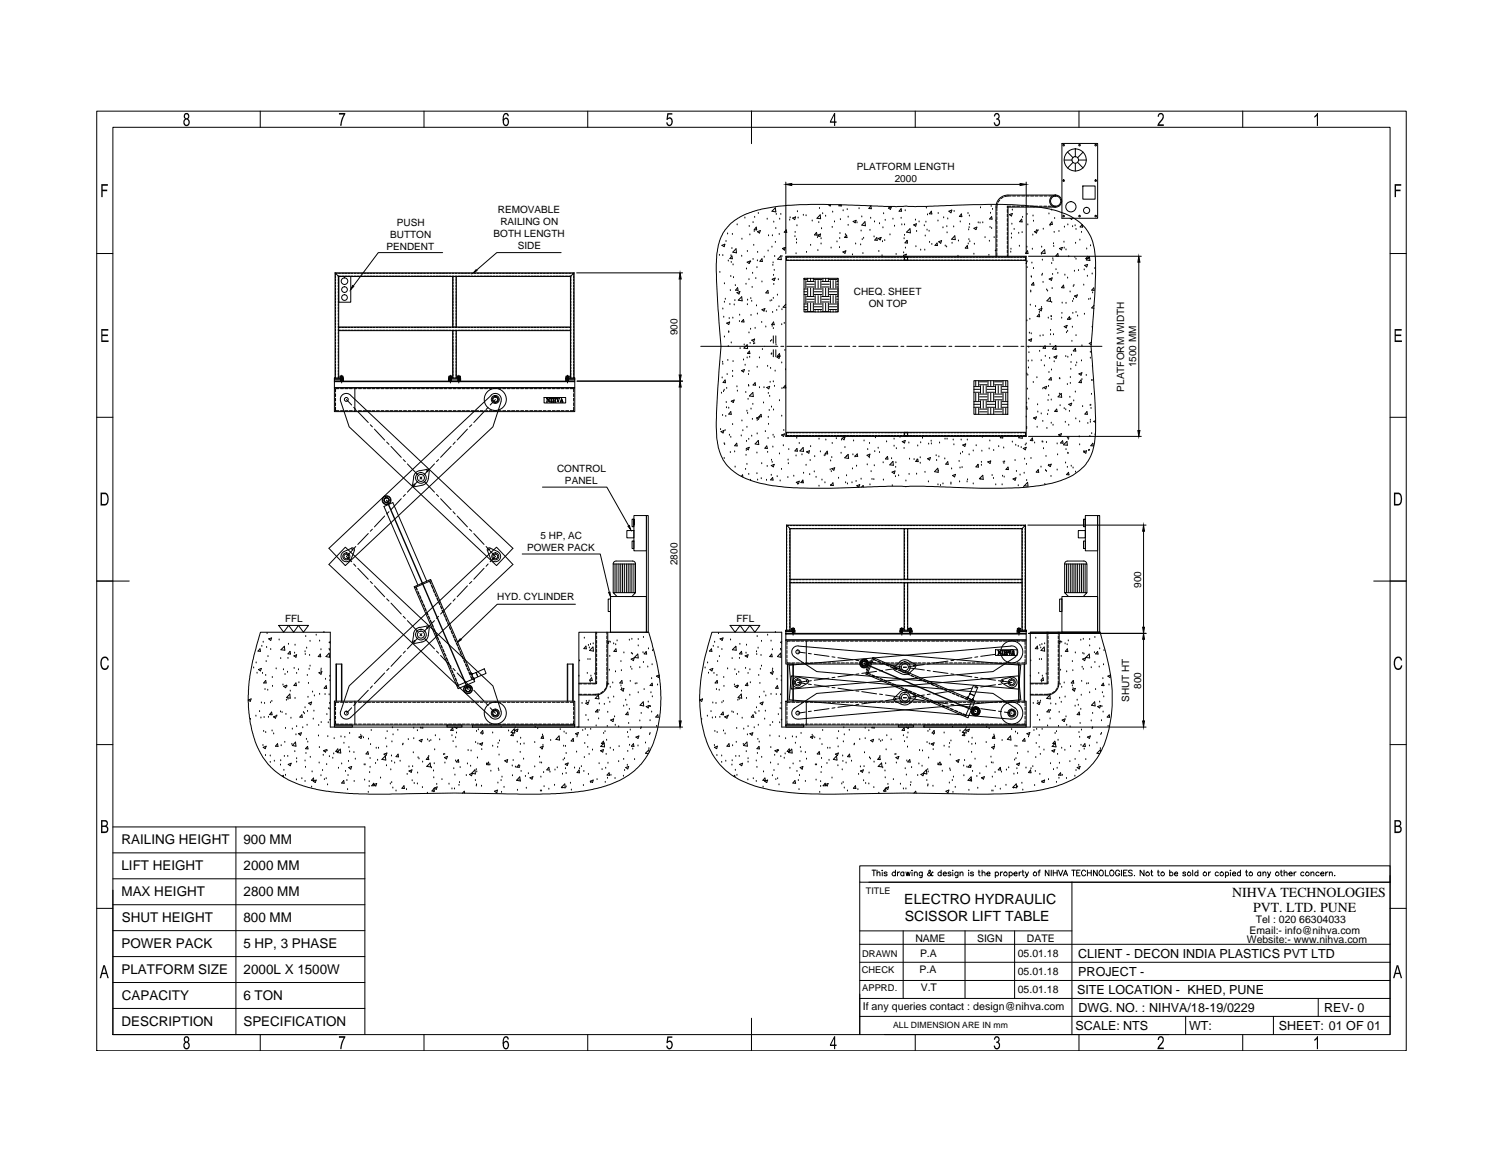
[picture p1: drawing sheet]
<svg xmlns="http://www.w3.org/2000/svg" width="279mm" height="216mm" viewBox="0 0 279 216" stroke-linecap="round" stroke-linejoin="round" font-family="sans-serif">
<defs><g id="words">
<g font-size="2.6">
<text x="229.4" y="166.9">NIHVA TECHNOLOGIES</text>
<text x="168.3" y="168.2">ELECTRO HYDRAULIC</text>
<text x="168.4" y="171.4">SCISSOR LIFT TABLE</text>
<text x="233.2" y="169.8">PVT. LTD. PUNE</text>
</g>
<g font-size="2.5">
<text x="22.6" y="162">LIFT HEIGHT</text>
<text x="22.6" y="157.1">RAILING HEIGHT</text>
<text x="45.3" y="157.1">900 MM</text>
<text x="45.4" y="162">2000 MM</text>
<text x="22.6" y="166.8">MAX HEIGHT</text>
<text x="45.4" y="166.8">2800 MM</text>
<text x="22.7" y="171.6">SHUT HEIGHT</text>
<text x="45.3" y="171.6">800 MM</text>
<text x="22.6" y="176.5">POWER PACK</text>
<text x="45.3" y="176.5">5 HP, 3 PHASE</text>
<text x="22.6" y="181.3">PLATFORM SIZE</text>
<text x="45.4" y="181.3">2000L X 1500W</text>
<text x="22.6" y="190.9">DESCRIPTION</text>
<text x="22.7" y="186.1">CAPACITY</text>
<text x="45.3" y="190.9">SPECIFICATION</text>
<text x="45.3" y="186.1">6 TON</text>
</g>
<g font-size="2.3">
<text x="200.7" y="178.3">CLIENT - DECON INDIA PLASTICS PVT LTD</text>
<text x="200.5" y="185">SITE LOCATION - KHED, PUNE</text>
<text x="200.7" y="181.6">PROJECT -</text>
<text x="200.2" y="191.7">SCALE: NTS</text>
<text x="200.8" y="188.3">DWG. NO. : NIHVA/18-19/0229</text>
<text x="221.3" y="191.6">WT:</text>
<text x="238.1" y="191.7">SHEET: 01 OF 01</text>
<text x="246.5" y="188.3">REV- 0</text>
</g>
<text font-size="2" x="160.6" y="188.1">If any queries contact : design@nihva.com</text>
<g font-size="1.9">
<text x="159.5" y="31.6">PLATFORM LENGTH</text>
<text x="166.6" y="33.9">2000</text>
<text x="73.9" y="42">PUSH</text>
<text x="92.7" y="39.7">REMOVABLE</text>
<text x="93.1" y="41.9">RAILING ON</text>
<text x="71.9" y="46.5">PENDENT</text>
<text x="72.6" y="44.3">BUTTON</text>
<text x="91.9" y="44.2">BOTH LENGTH</text>
<text x="96.4" y="46.4">SIDE</text>
<text x="158.9" y="54.8">CHEQ. SHEET</text>
<text x="161.7" y="57.1">ON TOP</text>
<text x="126.1" y="62.4" transform="rotate(-90 126.1 62.4)">900</text>
<text x="211.5" y="68.4" transform="rotate(-90 211.5 68.4)">1500 MM</text>
<text x="209.3" y="72.9" transform="rotate(-90 209.3 72.9)">PLATFORM WIDTH</text>
<text x="103.7" y="87.9">CONTROL</text>
<text x="105.2" y="90.1">PANEL</text>
<text x="100.6" y="100.3">5 HP, AC</text>
<text x="98.1" y="102.6">POWER PACK</text>
<text x="126.1" y="105.2" transform="rotate(-90 126.1 105.2)">2800</text>
<text x="92.6" y="111.7">HYD. CYLINDER</text>
<text x="212.4" y="109.4" transform="rotate(-90 212.4 109.4)">900</text>
<text x="53.1" y="115.7">FFL</text>
<text x="137.1" y="115.7">FFL</text>
<text x="210.2" y="130.7" transform="rotate(-90 210.2 130.7)">SHUT HT</text>
<text x="212.4" y="128.2" transform="rotate(-90 212.4 128.2)">800</text>
<text x="232.6" y="173.8">Email:- info@nihva.com</text>
<text x="233.7" y="171.8">Tel : 020 66304033</text>
<text x="170.4" y="175.3">NAME</text>
<text x="171.3" y="178.1">P.A</text>
<text x="181.9" y="175.3">SIGN</text>
<text x="189.5" y="178.1">05.01.18</text>
<text x="191.1" y="175.2">DATE</text>
<text x="232.1" y="175.5">Website:- www.nihva.com</text>
<text x="171.2" y="181.2">P.A</text>
<text x="171.4" y="184.4">V.T</text>
<text x="189.5" y="181.5">05.01.18</text>
<text x="189.5" y="184.9">05.01.18</text>
</g>
<g font-size="1.7">
<text x="161.2" y="166.3">TITLE</text>
<text x="160.5" y="178.2">DRAWN</text>
<text x="160.4" y="181.1">CHECK</text>
<text x="160.5" y="184.5">APPRD.</text>
</g>
<text font-size="1.6" x="166.3" y="191.4">ALL DIMENSION ARE IN mm</text>
</g></defs>
<!-- layer: 0 -->
<g fill="none" stroke="#000" stroke-width=".19">
<path d="M18 20.7h243.8v174.9h-243.8zM21 23.7h237.8v168.9h-237.8zM48.4 20.7v3M78.9 20.7v3M109.4 20.7v3M139.9 20.7v6M141.2 39.7h.1M143.7 39.3l.6-.6 .1 .7zM144.5 39.9h.1M145.3 39.9h.1M146.3 33.9v13.3M147.4 34.3h42.5"/>
<path d="M148.4 39.4h.1M152.5 38.8h.1M152.7 40l.1 .7-.7-.1zM153.1 39.8h.1M154.1 38v.1M154.1 38.1l.4 .2 .1-.2M155 39.5h.1M156.3 38.1l-.2 .2h.5v-.2M156.5 38.3h.1M156.9 39.2h.1M157.7 39h.1M159.9 38.8h.1"/>
<path d="M162.1 38.3l.1 .5h-.5zM164.5 39.8h.1M165.4 38.7l.5-.2-.2 .5zM167.7 38.8l.1 .5h-.4zM168.5 39.2h.1M170.4 20.7v3M172.4 38.7h.1M172.6 40h.1M173.4 39.3l.1 .5h-.5zM174.6 39.7h.1M176.6 39.3l.6-.2-.2 .5zM177.6 39.4h.1"/>
<path d="M179 39.8v.5h-.4zM180.2 39.7h.1M182.5 38.7h.1M184.4 39.7h.1M184.5 38.4h.1M184.8 39h.1M185.6 39.5v.5M185.7 37.9l-.1 1.3M186.1 37.2l-.3 .5M186.7 36.7l-.4 .3M187.5 39v.6M187.5 39.8v.6"/>
<path d="M187.9 39.9l.5-.2-.1 .5zM188.1 38.4h-.6v.3M188.2 36.5l-1.2 .1M188.4 38.4h.6M188.4 39.1h.1M188.5 36.5h.5M189.2 38.4h.6M189.3 36.5h.6M190.1 38.4h.5M190.2 36.5h.5M190.9 38.4h.6M191 33.9v13.3"/>
<path d="M191 36.5h.6M191.2 39.9h.1M191.8 38.4h.5M191.8 36.5h.6M192.5 38.6h.1M192.6 38.4h.6M192.7 36.5h.5M193.4 38.4h.6M193.5 36.5h.6M194.3 38.4h.5M194.4 36.5h.5M195.1 38.4h.6"/>
<path d="M195.2 36.5h.6M195.3 39.8h.1M195.8 39.1h.1M196 38.4h.6M196 36.5h.6M196.5 36.3h-8.9a2.22 2.22 0 0 0-2.2 2.2v9.2M196.5 38.6h-8.9v9.1M197.7 26.7h6.6v13.9h-6.6zM198.1 29.8h1.5M198.7 28.3l1 1.1M199.7 30.2l-1 1.1M200.2 27.7v1.5"/>
<path d="M200.2 30.4v1.5M200.6 30.2l1 1.1M200.8 29.8h1.4M200.8 20.7v3M201.6 34.6h2.2v2.5h-2.2zM201.6 28.3l-1 1.1M231.3 20.7v3M18 47.2h3M62.4 50.8v19.5M62.4 50.8h44.5M62.4 50.8l.6 .7M62.5 51.3v.4"/>
<path d="M62.5 51.9v.4M62.5 52.5v.4M62.5 53.1v.4M62.5 53.7v.3M62.5 54.3v.3M62.5 54.8v.4M62.5 55.4v.4M62.5 56v.4M62.5 56.6v.4M62.5 57.2v.4M62.5 57.8v.4M62.5 58.4v.3"/>
<path d="M62.5 59v.3M62.5 59.5v.4M62.8 50.9h-.3v.2M63 51.8v.5M63 52.4v.5M63 53v.4M63 53.6v.4M63 54.2v.4M63 54.8v.4M63 55.4v.4M63 56v.4M63 56.5v.5"/>
<path d="M63 57.1v.5M63 57.7v.4M63 58.3v.4M63 58.9v.4M63 59.5v.4M63 50.9h.4M63 51.5h2.3v4.7h-2.3zM63 51.5v18.8M63 51.5h43.2M63.4 51.4h-.4v.3M63.6 50.9h.4M63.6 51.4h.4"/>
<path d="M64.1 50.9h.5M64.1 51.4h.5M64.7 50.9h.5M64.7 51.4h.5M65.3 50.9h.4M65.3 51.4h.4M65.9 50.9h.4M65.9 51.4h.4M66.5 50.9h.4M66.5 51.4h.4M67.1 50.9h.4M67.1 51.4h.4"/>
<path d="M67.7 50.9h.4M67.7 51.4h.4M68.3 50.9h.4M68.3 51.4h.4M68.8 50.9h.5M68.8 51.4h.5M69.4 50.9h.4M69.4 51.4h.4M70 50.9h.4M70 51.4h.4M70.6 50.9h.4M70.6 51.4h.4"/>
<path d="M71.2 50.9h.4M71.2 51.4h.4M71.8 50.9h.4M71.8 51.4h.4M72.4 50.9h.4M72.4 51.4h.4M73 50.9h.4M73 51.4h.4M73.5 50.9h.5M73.5 51.4h.5M74.1 50.9h.4M74.1 51.4h.4"/>
<path d="M74.7 50.9h.4M74.7 51.4h.4M75.3 50.9h.4M75.3 51.4h.4M75.9 50.9h.4M75.9 51.4h.4M76.5 50.9h.4M76.5 51.4h.4M77.1 50.9h.4M77.1 51.4h.4M77.7 50.9h.4M77.7 51.4h.4"/>
<path d="M78.2 50.9h.4M78.2 51.4h.4M78.8 50.9h.4M78.8 51.4h.4M79.4 50.9h.4M79.4 51.4h.4M80 50.9h.4M80 51.4h.4M80.6 50.9h.4M80.6 51.4h.4M81.2 50.9h.4M81.2 51.4h.4"/>
<path d="M81.8 50.9h.4M81.8 51.4h.4M82.4 50.9h.4M82.4 51.4h.4M82.4 47h-12l-4.6 6.2M82.9 50.9h.4M82.9 51.4h.4M83.5 50.9h.4M83.5 51.4h.4M84.1 50.9h.4M84.1 51.4h.4M84.3 51.5v9.4"/>
<path d="M84.3 51.5v.2M84.3 51.8v.5M84.3 52.4v.4M84.3 53v.4M84.3 53.6v.4M84.3 54.2v.4M84.3 54.8v.4M84.3 55.4v.4M84.3 56v.4M84.3 56.5v.4M84.3 57.1v.4M84.3 57.7v.4"/>
<path d="M84.3 58.3v.4M84.3 58.9v.4M84.3 59.5v.4M84.7 50.9h.4M84.7 51.4h.4M84.9 51.5v.2M84.9 51.8v.5M84.9 52.4v.4M84.9 53v.4M84.9 53.6v.4M84.9 54.2v.4M84.9 54.8v.4"/>
<path d="M84.9 55.4v.4M84.9 56v.4M84.9 56.5v.4M84.9 57.1v.4M84.9 57.7v.4M84.9 58.3v.4M84.9 58.9v.4M84.9 59.5v.4M84.9 51.5v9.4M85.3 50.9h.4M85.3 51.4h.4M85.9 50.9h.4"/>
<path d="M85.9 51.4h.4M86.5 50.9h.4M86.5 51.4h.4M87.1 50.9h.3M87.1 51.4h.3M87.6 50.9h.4M87.6 51.4h.4M88.2 50.9h.4M88.2 51.4h.4M88.8 50.9h.4M88.8 51.4h.4M89.4 50.9h.4"/>
<path d="M89.4 51.4h.4M90 50.9h.4M90 51.4h.4M90.6 50.9h.4M90.6 51.4h.4M91.2 50.9h.3M91.2 51.4h.3M91.8 50.9h.3M91.8 51.4h.3M92.3 50.9h.4M92.3 51.4h.4M92.9 50.9h.4"/>
<path d="M92.9 51.4h.4M93.5 50.9h.4M93.5 51.4h.4M94.1 50.9h.4M94.1 51.4h.4M94.7 50.9h.4M94.7 51.4h.4M95.3 50.9h.4M95.3 51.4h.4M95.9 50.9h.3M95.9 51.4h.3M96.4 50.9h.4"/>
<path d="M96.4 51.4h.4M97 50.9h.4M97 51.4h.4M97.6 50.9h.4M97.6 51.4h.4M98.2 50.9h.4M98.2 51.4h.4M98.8 50.9h.4M98.8 51.4h.4M99.4 50.9h.4M99.4 51.4h.4M100 50.9h.3"/>
<path d="M100 51.4h.3M100.6 50.9h.3M100.6 51.4h.3M101.1 50.9h.4M101.1 51.4h.4M101.7 50.9h.4M101.7 51.4h.4M102.3 50.9h.4M102.3 51.4h.4M102.9 50.9h.4M102.9 51.4h.4M103.5 50.9h.4"/>
<path d="M103.5 51.4h.4M104.1 50.9h.4M104.1 51.4h.4M104.5 47h-12l-3.8 3.3M104.7 50.9h.3M104.7 51.4h.3M105.3 50.9h.3M105.3 51.4h.3M105.8 51.4h.5v.3M105.8 50.9h.4M106.2 51.5v18.8M106.3 51.8v.5"/>
<path d="M106.3 52.4v.5M106.3 53v.4M106.3 53.6v.4M106.3 54.2v.4M106.3 54.8v.4M106.3 55.4v.4M106.3 56v.4M106.3 56.5v.5M106.3 57.1v.5M106.3 57.7v.4M106.3 58.3v.4M106.3 58.9v.4"/>
<path d="M106.3 59.5v.4M106.4 50.9h.4v.2M106.8 51.3v.4M106.8 51.9v.4M106.8 52.5v.4M106.8 53.1v.4M106.8 53.7v.3M106.8 54.3v.3M106.8 54.8v.4M106.8 55.4v.4M106.8 56v.4M106.8 56.6v.4"/>
<path d="M106.8 57.2v.4M106.8 57.8v.4M106.8 58.4v.3M106.8 59v.3M106.8 59.5v.4M106.9 50.8v19.5M106.9 50.8l-.7 .7M107.3 50.8h19.8M126.6 51.9v17.9M133.9 47.5h.1M134 50.7h.1M134.4 45.7l.5-.2-.1 .4z"/>
<path d="M134.5 47.6h.1M134.5 57.5h.1M134.7 59h.1M134.8 56.2h.1M134.8 52.8h.1M135 55.7h.1M135.1 44.9h.1M135.4 43.5h.1M135.6 48.6h.1M135.7 59.3h.1M135.9 56.7h.1M135.9 54.1h.1"/>
<path d="M136 51.5h.1M136.1 47.6h.1M136.1 48.8h.1M136.1 41.5l1.2-.8 1.3-.8 2.9-.9a50 50 0 0 1 13.2-.9l12 .4 1.9-.2 1.8 .2 4.2-.2a111.1 111.1 0 0 1 18.3 .2 15 15 0 0 1 8.5 3.3 8.5 8.5 0 0 1 2.5 6.1 132 132 0 0 1-.8 16.6l.5 7.6a43.4 43.4 0 0 1 0 10.8 8.3 8.3 0 0 1-6.1 6.5 38.5 38.5 0 0 1-12.4 1.5l-13.1-.4-9.8 .1a103.2 103.2 0 0 1-18.3-.2 15 15 0 0 1-8-3.2 9.3 9.3 0 0 1-2.5-7 149 149 0 0 1 .8-15.7l-.5-6.9a78 78 0 0 1-.3-10.5 8.7 8.7 0 0 1 2.7-5.6zM136.2 46.3h.1M136.2 47.7l.1 .5-.4-.1zM136.3 43.6h.1M136.4 59.2h.1M136.5 49.3h.1M136.5 51.7h.1M136.7 56.8h.1M136.8 56h.1"/>
<path d="M136.9 53.2h.1M137 46.3l.1 .8-.7-.2zM137.2 54.5l.5-.2-.1 .4zM137.2 41.9h.1M137.3 53.5l.1 .5h-.5zM137.4 55.9l.7-.7v.8zM137.6 59.8h.1M137.7 58.7h.1M138.1 47.7h.1M138.1 44.5h.1M138.4 59.5l.1 .4h-.5zM138.7 40.6h.1"/>
<path d="M138.9 52.9h.1M139 50.1h.1M139.1 48.8l.5-.2-.1 .5zM139.1 46.8h.1M139.1 56.7h.1M139.2 55.9h.1M139.4 52.1h.1M139.5 42.1h.1M139.6 43.7h.1M139.7 48.8h.1M139.8 55.6h.1M139.8 58.7h.1"/>
<path d="M139.9 56.1h.1M140 53.5h.1M140.1 50.9h.1M140.2 48.3h.1M140.2 41.4h.1M140.3 45.7h.1M140.4 43.1h.1M140.5 40.5h.1M140.7 51.8h.1M140.8 42.3l.1 .5-.5-.1zM140.8 56.9h.1M140.9 49.8h.1"/>
<path d="M141 48.5h.1M141 58.4h.1M141 43.1l.5-.2-.1 .5zM141 47h.1M141.8 52.5h.1M141.8 48.2l.1 .5-.5-.1zM141.8 57.6l.6-.2-.2 .5zM142.3 47.9h.1M142.6 58h.1M142.8 40.8h.1M142.9 54l.1 .6-.4-.1zM143 46.7h.1"/>
<path d="M143.1 43.9h.1M143.4 56h.1M143.7 56h.1M143.7 46h.1M143.7 52l.6-.2-.2 .4zM143.8 43.9h.1M143.8 58.2h.1M143.9 49.4h.1M143.9 48.9h.1M143.9 55.5h.1M144 51.3h.1M144 59.9l.1 .5h-.4z"/>
<path d="M144 52.9h.1M144 41.3h.1M144.1 50.3h.1M144.2 47.7h.1M144.3 45.1h.1M144.4 42.5h.1M144.6 57.8h.1M144.7 54.9h.1M144.9 52.1h.1M145 57.1h.1M145 43.6h.1M145.1 40.8h.1"/>
<path d="M145.3 47.6l.1 .7-.6-.1zM145.6 47.7h.1M145.6 57.6h.1M145.6 46.3l.6-.3-.2 .6zM145.9 46.3h.1M146.3 56.6l-.5 .6h.5M146.3 47.7h44.7v33.5h-44.7zM146.4 42.8v.5l-.4-.1zM146.4 47.8h44.5v.7h-44.5zM146.4 47.9h.4M146.4 48.4h.4M147 41h.1"/>
<path d="M147 47.9h.4M147 48.4h.4M147.1 40.5h.1M147.5 40.6l.6-.2-.2 .5zM147.6 47.9h.4M147.6 48.4h.4M148 44.1h.1M148 43.3h.1M148.2 47.2h.1M148.2 47.9h.4M148.2 48.4h.4M148.3 44.6h.1"/>
<path d="M148.3 45.2h.1M148.4 42h.1M148.6 40.6h.1M148.8 47.9h.4M148.8 48.4h.4M149.4 47.9h.3M149.4 48.4h.3M149.5 40.1h.1M149.7 51.8h6.3v6.3h-6.3zM149.7 52h.5M149.7 54.8h.5M149.7 57.6h.5"/>
<path d="M149.7 54.3h.5M149.7 57.1h.5M149.7 53.8h.5M149.7 56.6h.5M150 47.9h.3M150 48.4h.3M150 52.2v1.4M150 55v1.4M150 57.8v.3M150 40.2h.1M150.1 47h.1M150.2 53.4h1.4"/>
<path d="M150.2 56.2h1.4M150.2 52.9h1.4M150.2 55.7h1.4M150.2 52.4h1.4M150.2 55.2h1.4M150.2 58h1.4M150.3 51.8v.4M150.3 53.6v1.4M150.3 56.4v1.4M150.6 47.9h.3M150.6 48.4h.3M150.9 45.7h.1"/>
<path d="M150.9 51.8v.4M150.9 53.6v1.4M150.9 56.4v1.4M151.1 47.9h.4M151.1 48.4h.4M151.2 41.1h.1M151.4 51.8v.4M151.4 53.6v1.4M151.4 56.4v1.4M151.6 52h1.4M151.6 54.8h1.4M151.6 57.6h1.4"/>
<path d="M151.6 54.3h1.4M151.6 57.1h1.4M151.6 53.8h1.4M151.6 56.6h1.4M151.7 47.9h.4M151.7 48.4h.4M151.7 52.2v1.4M151.7 55v1.4M151.7 57.8v.3M152 43.3l.1 .5-.5-.1zM152.2 44.2h.1M152.2 46.6h.1"/>
<path d="M152.2 43.8l.6-.3-.2 .5zM152.3 47.9h.4M152.3 48.4h.4M152.3 52.2v1.4M152.3 55v1.4M152.3 57.8v.3M152.3 44h.1M152.4 41.4h.1M152.8 52.2v1.4M152.8 55v1.4M152.8 57.8v.3M152.8 45.4h.1"/>
<path d="M152.8 44.4h.1M152.9 47.9h.4M152.9 48.4h.4M152.9 42.6h.1M153 53.4h1.4M153 56.2h1.4M153 52.9h1.4M153 55.7h1.4M153 52.4h1.4M153 55.2h1.4M153 58h1.4M153.2 51.8v.4"/>
<path d="M153.2 53.6v1.4M153.2 56.4v1.4M153.5 47.9h.4M153.5 48.4h.4M153.7 40.2h.1M153.7 51.8v.4M153.7 53.6v1.4M153.7 56.4v1.4M154.1 47.9h.3M154.1 48.4h.3M154.2 51.8v.4M154.2 53.6v1.4"/>
<path d="M154.2 56.4v1.4M154.4 52h1.4M154.4 54.8h1.4M154.4 57.6h1.4M154.4 54.3h1.4M154.4 57.1h1.4M154.4 53.8h1.4M154.4 56.6h1.4M154.6 52.2v1.4M154.6 55v1.4M154.6 57.8v.3M154.7 47.9h.3"/>
<path d="M154.7 48.4h.3M154.7 46.2h.1M154.9 42.3h.1M155.1 52.2v1.4M155.1 55v1.4M155.1 57.8v.3M155.3 47.9h.3M155.3 48.4h.3M155.3 41.3h.1M155.6 52.2v1.4M155.6 55v1.4M155.6 57.8v.3"/>
<path d="M155.8 53.4h.2M155.8 56.2h.2M155.8 52.9h.2M155.8 55.7h.2M155.8 52.4h.2M155.8 55.2h.2M155.8 58h.2M155.8 45h.1M155.8 47.9h.4M155.8 48.4h.4M156 51.8v.4M156 53.6v1.4"/>
<path d="M156 56.4v1.4M156.3 46.1h.1M156.3 44.4h.1M156.4 43.5h.1M156.4 47.9h.4M156.4 48.4h.4M156.4 40.9h.1M156.9 46.9l.6-.2-.2 .4zM157 47.9h.4M157 48.4h.4M157.4 43.7h.1M157.6 43.8l.1 .4h-.5z"/>
<path d="M157.6 47.9h.4M157.6 48.4h.4M157.9 41.9h.1M157.9 40.4h.1M158.2 47.9h.4M158.2 48.4h.4M158.7 47.4h.1M158.8 47.9h.3M158.8 48.4h.3M158.8 41.2l.6-.2-.2 .5zM159.3 45.4h.1M159.4 47.9h.3"/>
<path d="M159.4 48.4h.3M159.5 41.5h.1M159.9 47.9h.4M159.9 48.4h.4M160.2 45.6h.1M160.3 43h.1M160.4 40.4h.1M160.5 44.6h.1M160.5 47.9h.4M160.5 48.4h.4M160.6 47.2h.1M160.8 44.4h.1"/>
<path d="M161 41.3l.1 .7-.7-.1zM161.1 47.9h.4M161.1 48.4h.4M161.7 47.9h.4M161.7 48.4h.4M161.9 42.9h.1M162.1 40.6h.1M162.3 47.9h.4M162.3 48.4h.4M162.7 44.1h.1M162.8 41.3h.1M162.9 47.9h.4"/>
<path d="M162.9 48.4h.4M163.2 44.2l.1 .5h-.5zM163.5 44.4l.5-.2-.2 .4zM163.5 47.9h.3M163.5 48.4h.3M163.6 46.8h.1M163.7 41.6h.1M163.8 44.6h.1M164.1 47.9h.3M164.1 48.4h.3M164.2 47.6h.1M164.3 45h.1"/>
<path d="M164.4 42.4h.1M164.6 47.9h.4M164.6 48.4h.4M164.7 44.8h.1M164.8 41h.1M165.2 47.9h.4M165.2 48.4h.4M165.7 43.7h.1M165.8 47.9h.4M165.8 48.4h.4M166.2 40.8h.1M166.4 47.9h.4"/>
<path d="M166.4 48.4h.4M166.5 42.1h.1M166.8 47.4h.1M167 47.9h.4M167 48.4h.4M167.6 47.9h.4M167.6 48.4h.4M167.7 40.6h.1M167.9 41.9h.1M168.2 47.9h.3M168.2 48.4h.3M168.2 47.1h.1"/>
<path d="M168.3 44.4h.1M168.3 48.2v.3h.2M168.4 41.9h.1M168.4 43.8h.1M168.4 47.9h.5v.5h-.5zM168.4 47.7l-.2-.2 .5-.2-.1 .4M168.5 46.2h.1M168.5 47.8h-.2v.2M168.8 43.2l.6-.6 .1 .7zM168.8 47.9h.3M168.8 48.4h.3M168.8 44.9h.1"/>
<path d="M168.8 44.7l.1 .5h-.4zM169 48.2v.3h-.2M169 47.8v.2M169.3 47.9h.4M169.3 48.4h.4M169.9 47.9h.4M169.9 48.4h.4M170.1 41.9l.5-.3-.2 .5zM170.4 41h.1M170.5 45.9h.1M170.5 47.9h.4M170.5 48.4h.4"/>
<path d="M170.6 43.1h.1M171.1 41.3h.1M171.1 47.9h.4M171.1 48.4h.4M171.4 46.6h.1M171.7 47.9h.4M171.7 48.4h.4M172.1 42h.1M172.1 46.6h.1M172.2 43.9h.1M172.3 47.9h.3M172.3 48.4h.3"/>
<path d="M172.4 41.3h.1M172.6 42.8h.1M172.9 47.9h.3M172.9 48.4h.3M172.9 43h.1M173 45.1h.1M173.5 45.5h.1M173.5 47.9h.3M173.5 48.4h.3M174 47.9h.4M174 48.4h.4M174.4 45.2l.1 .5h-.5z"/>
<path d="M174.6 41.1h.1M174.6 47.9h.4M174.6 48.4h.4M174.7 45l.6-.2-.2 .5zM175.2 47.9h.4M175.2 48.4h.4M175.5 42.4h.1M175.7 40.5h.1M175.8 47.9h.4M175.8 48.4h.4M176 45.8h.1M176.2 46h.1"/>
<path d="M176.2 42.2h.1M176.3 43.3h.1M176.4 47.9h.4M176.4 48.4h.4M176.4 40.8h.1M177 47.9h.3M177 48.4h.3M177.2 45.3h.1M177.5 42.2h.1M177.6 47.9h.3M177.6 48.4h.3M177.7 43.9l.1 .7-.7-.1z"/>
<path d="M178.1 47.9h.4M178.1 48.4h.4M178.3 47.7h.1M178.4 44.9h.1M178.7 47.9h.4M178.7 48.4h.4M178.7 41.3h.1M179.3 47.9h.4M179.3 48.4h.4M179.9 47.9h.4M179.9 48.4h.4M180.1 45.7v.5h-.4z"/>
<path d="M180.2 45.4h.1M180.3 42.8h.1M180.4 44.6h.1M180.4 42.4h.1M180.4 40.2h.1M180.5 41.8h.1M180.5 47.9h.4M180.5 48.4h.4M180.5 45h.1M181.1 47.9h.4M181.1 48.4h.4M181.3 47.3h.1"/>
<path d="M181.3 42.5l.5-.2-.1 .4zM181.4 45.5h.1M181.7 47.9h.3M181.7 48.4h.3M182.1 41.5h.1M182.3 47.9h.3M182.3 48.4h.3M182.4 41.5h.1M182.8 47.9h.4M182.8 48.4h.4M182.9 41.5h.1M183.4 44.2h.1"/>
<path d="M183.4 47.9h.4M183.4 48.4h.4M184 47.9h.4M184 48.4h.4M184.1 47.5h.1M184.2 44.9h.1M184.3 42.3h.1M184.6 42.5h.1M184.6 40.3l.1 .5h-.5zM184.6 47.9h.4M184.6 48.4h.4M185.1 44.2h.1"/>
<path d="M185.2 47.9h.4M185.2 48.4h.4M185.4 41.1h.1M185.4 46.5l-.1 .1 .1 .1M185.6 40.3v.6M185.6 41.2v.5M185.6 42v.6M185.6 42.8v.6M185.6 43.7v.5M185.6 44.5v.6M185.6 45.4v.5M185.6 46.2v.6"/>
<path d="M185.6 47v.7M185.8 47.9h.4M185.8 48.4h.4M186.4 47.9h.3M186.4 48.4h.3M186.9 47.9h.4M186.9 48.4h.4M187.5 47.9h.4M187.5 48.4h.4M187.5 40.7v.5M187.5 41.5v.6M187.5 42.4v.5"/>
<path d="M187.5 43.2v.6M187.5 44v.6M187.5 44.9v.5M187.5 45.7v.6M187.5 46.6v.5M187.5 47.4v.3M188.1 47.9h.4M188.1 48.4h.4M188.1 46.9h.1M188.2 46.4h.1M188.3 44.3h.1M188.3 43.5h.1"/>
<path d="M188.4 41.7h.1M188.7 47.9h.4M188.7 48.4h.4M188.8 42.7h.1M189.3 47.9h.4M189.3 48.4h.4M189.6 43.4h.1M189.8 45.8h.1M189.9 47.9h.4M189.9 48.4h.4M190.2 40.8l.1 .5h-.5zM190.3 43.3h.1"/>
<path d="M190.3 40.5h.1M190.5 47.9h.4M190.5 48.4h.4M191 48.6h.2l-.2 .5M191.1 46h.1M191.1 59.7h.1M191.2 49.8h.1M191.3 46.7l.1 .5-.5-.1zM191.3 41.9h.1M191.4 47.7h21M191.7 59.4h.1M191.8 56.8h.1"/>
<path d="M191.9 54.2h.1M191.9 54.3h.1M192 51.5h.1M192 51.6h.1M192.1 49h.1M192.2 46.4h.1M192.2 43.8h.1M192.3 40.2h.1M192.4 41.2h.1M192.4 50h.1M192.4 52.6l.1 .5-.5-.1zM192.5 43.1l.6-.2-.2 .5z"/>
<path d="M192.8 57.1h.1M193 42.9h.1M193.2 42.9h.1M193.4 57.6l.5-.2-.1 .5zM193.4 58.4l.1 .6-.4-.1zM193.5 58.2h.1M193.8 47.1l.7-.6v.7zM193.9 47.3h.1M193.9 57.2h.1M193.9 46h.1M193.9 51.3h.1M194 48.4h.1"/>
<path d="M194 51h.1M194.2 52.6h.1M194.2 42.7h.1M194.8 54h.1M195 54.2h.1M195.1 59.2h.1M195.3 51.9l.5-.2-.1 .5zM195.5 42h.1M195.5 55.4l.1 .7-.7-.1zM195.6 58.9h.1M195.7 59.5h.1M195.7 59h.1"/>
<path d="M195.8 56.3h.1M195.8 49.1h.1M195.8 41.3l.1 .5h-.5zM195.8 53.7h.1M195.9 51.1h.1M196 48.2h.1M196 48.5h.1M196.1 45.4h.1M196.1 45.9h.1M196.2 43.3h.1M196.3 40.7h.1M196.6 50.2h.1"/>
<path d="M196.9 50.9h.1M196.9 47.2l.1 .5h-.5zM197.1 43.1h.1M197.2 46.3l.6-.3-.2 .5zM197.6 59.2h.1M197.7 58.3h.1M197.7 56.4h.1M198 53.1v.5l-.4-.1zM198 45.1h.1M198.1 46.2h.1M198.1 42.3h.1M198.2 51.2h.1"/>
<path d="M198.4 46.5h.1M198.4 56.5h.1M198.7 51.8h.1M198.8 41.9h.1M198.9 47.8h.1M199.1 59l.1 .5-.5-.1zM199.2 54.3h.1M199.2 40.6l.3 .2 .1-.2M199.3 59.4h.1M199.7 56.1h.1M199.7 42.2h.1M199.7 58.3h.1"/>
<path d="M199.8 53.3h.1M199.8 55.7h.1M199.9 53.1h.1M200 50.5h.1M200 55.1l.5-.2-.1 .5zM200.1 47.9h.1M200.1 42h.1M200.2 45.3h.1M200.3 42.7h.1M200.3 48.2h.1M200.3 58.2h.1M200.6 58.8h.1"/>
<path d="M200.8 50.4h.1M201 44.7h.1M201.3 43.3h.1M201.4 41.8l.1 .5-.4-.1zM201.7 53.1h.1M201.8 50.2h.1M201.9 58.5h.1M201.9 49.4l.6-.2-.2 .5zM202.3 46.3h.1M202.4 51.4h.1M202.5 47.7l.1 .5-.5-.1zM202.7 55.7h.1"/>
<path d="M202.8 47.7l.1 .8-.7-.1zM203 55.7h.1M203 45.7h.1M203.3 51h.1M203.4 54.5h.1M203.6 53.6l.1 .4h-.5zM203.6 56.8l-.4 .5 .4 .1M203.8 50h.1M212 48.8v31.3M258.8 47.2h3M18 77.7h3M62.2 72.2h44.8v4.4h-44.8z"/>
<path d="M62.2 71h44.8v1.2h-44.8zM62.2 70.9l44.8 .1zM62.2 70.6h1.7v.3h-1.7zM62.2 70.3h1.7v.3h-1.7zM62.5 75.8v.6h.6M62.5 60.1v.4M62.5 60.7v.4M62.5 61.3v.4M62.5 61.9v.4M62.5 62.5v.4M62.5 63.1v.3M62.5 63.7v.3"/>
<path d="M62.5 64.2v.4M62.5 64.8v.4M62.5 65.4v.4M62.5 66v.4M62.5 66.6v.4M62.5 67.2v.3M62.5 67.8v.3M62.5 68.3v.4M62.5 68.9v.4M62.5 69.5v.4M62.5 70.1v.2M62.5 73.3v.5"/>
<path d="M62.5 74.1v.6M62.5 75v.5M63 60.1v.4M63 60.6v.5M63 61.2v.5M63 61.8v.4M63 62.4v.4M63 63v.4M63 63.6v.4M63 64.2v.4M63 64.8v.4M63 65.3v.5"/>
<path d="M63 65.9v.5M63 66.5v.4M63 67.1v.4M63 67.7v.4M63 68.3v.4M63 68.9v.4M63 69.5v.4M63 70v.3M63 61.5h43.2M63 60.9h43.2M63 61.5h.4M63 60.9h.4"/>
<path d="M63.1 72.3h-.6v.7M63.3 70h.6v.3h-.6zM63.4 76.4h.5M63.4 72.3h.5M63.4 70l.2 .2 .2-.2M63.5 70.9v-.6v.6M63.6 61.5h.4M63.6 60.9h.4M63.6 70.3h.3M63.6 69.8v1.5M63.7 70.9v-.6v.6M64.1 61.5h.5"/>
<path d="M64.1 60.9h.5M64.2 76.4h.6M64.2 72.3h.6M64.5 74.4l1 1M64.7 61.5h.5M64.7 60.9h.5M65 76.4h.6M65 72.3h.6M65.3 73.6a1.12 1.12 0 0 0-1.4-.2 1.12 1.12 0 0 0-.5 1.3M65.3 73.6l30.2 28.5-3.1 3.2-27.4-25.9-1.6-4.7M65.3 61.5h.4M65.3 60.9h.4"/>
<path d="M65.8 75.8l.4 .4M65.9 76.4h.5M65.9 72.3h.5M65.9 61.5h.4M65.9 60.9h.4M66.1 72.3v4.3M66.5 61.5h.4M66.5 60.9h.4M66.6 76.6l2 2M66.7 76.4h.6M66.7 72.3h.6M67.1 61.5h.4"/>
<path d="M67.1 60.9h.4M67.6 76.4h.5M67.6 72.3h.5M67.7 61.5h.4M67.7 60.9h.4M68.3 61.5h.4M68.3 60.9h.4M68.4 76.4h.6M68.4 72.3h.6M68.8 61.5h.5M68.8 60.9h.5M68.9 79.1l.4 .3"/>
<path d="M69.2 76.4h.6M69.2 72.3h.6M69.4 61.5h.4M69.4 60.9h.4M69.7 79.9l1.9 2M70 61.5h.4M70 60.9h.4M70.1 76.4h.5M70.1 72.3h.5M70.6 61.5h.4M70.6 60.9h.4M70.9 76.4h.6"/>
<path d="M70.9 72.3h.6M71.2 61.5h.4M71.2 60.9h.4M71.8 76.4h.5M71.8 72.3h.5M71.8 61.5h.4M71.8 60.9h.4M72.4 61.5h.4M72.4 60.9h.4M72.6 76.4h.6M72.6 72.3h.6M73 61.5h.4"/>
<path d="M73 60.9h.4M73.4 76.4h.6M73.4 72.3h.6M73.5 61.5h.5M73.5 60.9h.5M74.1 61.5h.4M74.1 60.9h.4M74.3 76.4h.5M74.3 72.3h.5M74.7 61.5h.4M74.7 60.9h.4M75.1 76.4h.6"/>
<path d="M75.1 72.3h.6M75.3 61.5h.4M75.3 60.9h.4M75.9 61.5h.4M75.9 60.9h.4M76 76.4h.5M76 72.3h.5M76.5 61.5h.4M76.5 60.9h.4M76.8 76.4h.6M76.8 72.3h.6M77.1 61.5h.4"/>
<path d="M77.1 60.9h.4M77.6 76.4h.6M77.6 72.3h.6M77.7 61.5h.4M77.7 60.9h.4M78.2 61.5h.4M78.2 60.9h.4M78.5 76.4h.5M78.5 72.3h.5M78.8 61.5h.4M78.8 60.9h.4M79.3 76.4h.6"/>
<path d="M79.3 72.3h.6M79.4 61.5h.4M79.4 60.9h.4M80 61.5h.4M80 60.9h.4M80.2 76.4h.5M80.2 72.3h.5M80.6 61.5h.4M80.6 60.9h.4M81 76.4h.5M81 72.3h.5M81.2 61.5h.4"/>
<path d="M81.2 60.9h.4M81.8 61.5h.4M81.8 60.9h.4M81.8 76.4h.6M81.8 72.3h.6M82.4 61.5h.4M82.4 60.9h.4M82.6 76.4h.6M82.6 72.3h.6M82.9 61.5h.4M82.9 60.9h.4M83.5 70.6v.3h2.2v-.3h-2.2v-.3h2.2v.3"/>
<path d="M83.5 76.4h.5M83.5 72.3h.5M83.5 70.3h.3M83.5 70h.6v.3h-.6zM83.5 61.5h.4M83.5 60.9h.4M83.7 70l.1 .2 .2-.2M83.7 70.9v-.6v.6M83.8 69.8v1.5M84 70.9v-.6v.6M84.1 61.5h.4M84.1 60.9h.4"/>
<path d="M84.3 61.5v8.8M84.3 76.4h.6M84.3 72.3h.6M84.3 60.1v.4M84.3 60.6v.3M84.3 61.5v.2M84.3 61.9v.4M84.3 62.5v.4M84.3 63.1v.4M84.3 63.7v.4M84.3 64.3v.4M84.3 64.8v.5"/>
<path d="M84.3 65.4v.4M84.3 66v.4M84.3 66.6v.4M84.3 67.2v.4M84.3 67.8v.4M84.3 68.4v.4M84.3 68.9v.5M84.3 69.5v.5M84.3 70.1v.2M84.7 61.5h.4M84.7 60.9h.4M84.9 60.1v.4"/>
<path d="M84.9 60.6v.3M84.9 61.5v.2M84.9 61.9v.4M84.9 62.5v.4M84.9 63.1v.4M84.9 63.7v.4M84.9 64.3v.4M84.9 64.8v.5M84.9 65.4v.4M84.9 66v.4M84.9 66.6v.4M84.9 67.2v.4"/>
<path d="M84.9 67.8v.4M84.9 68.4v.4M84.9 68.9v.5M84.9 69.5v.5M84.9 70.1v.2M84.9 61.5v8.8M85.1 70h.6v.3h-.6zM85.2 76.4h.5M85.2 72.3h.5M85.2 70l.2 .2 .2-.2M85.3 70.9v-.6v.6M85.3 61.5h.4"/>
<path d="M85.3 60.9h.4M85.4 70.3h.3M85.4 69.8v1.5M85.5 70.9v-.6v.6M85.9 61.5h.4M85.9 60.9h.4M86 76.4h.6M86 72.3h.6M86.5 61.5h.4M86.5 60.9h.4M86.8 76.4h.6M86.8 72.3h.6"/>
<path d="M87 79.9l-1.9 2M87.1 61.5h.3M87.1 60.9h.3M87.6 61.5h.4M87.6 60.9h.4M87.7 76.4h.5M87.7 72.3h.5M87.8 79.1l-.4 .3M88.2 61.5h.4M88.2 60.9h.4M88.5 76.4h.6M88.5 72.3h.6"/>
<path d="M88.8 61.5h.4M88.8 60.9h.4M89.4 76.4h.5M89.4 72.3h.5M89.4 61.5h.4M89.4 60.9h.4M90 61.5h.4M90 60.9h.4M90.1 76.6l-1.9 2M90.2 76.4h.6M90.2 72.3h.6M90.6 61.5h.4"/>
<path d="M90.6 60.9h.4M90.9 75.8l-.4 .4M91 76.4h.6M91 72.3h.6M91.2 61.5h.3M91.2 60.9h.3M91.4 73.6a1.12 1.12 0 0 1 1.4-.2 1.12 1.12 0 0 1 .5 1.3M91.4 73.6l-30.2 28.5 3.1 3.2 27.5-25.9 1.5-4.7M91.8 61.5h.3M91.8 60.9h.3M91.9 76.4h.5M91.9 72.3h.5"/>
<path d="M92.2 74.4l-1 1M92.3 61.5h.4M92.3 60.9h.4M92.7 76.4h.6M92.7 72.3h.6M92.9 61.5h.4M92.9 60.9h.4M93.5 61.5h.4M93.5 60.9h.4M93.6 76.4h.5M93.6 72.3h.5M94.1 61.5h.4"/>
<path d="M94.1 60.9h.4M94.4 76.4h.6M94.4 72.3h.6M94.7 61.5h.4M94.7 60.9h.4M95.2 76.4h.6M95.2 72.3h.6M95.3 61.5h.4M95.3 60.9h.4M95.9 61.5h.3M95.9 60.9h.3M96.1 76.4h.5"/>
<path d="M96.1 72.3h.5M96.4 61.5h.4M96.4 60.9h.4M96.9 76.4h.6M96.9 72.3h.6M97 61.5h.4M97 60.9h.4M97.6 61.5h.4M97.6 60.9h.4M97.8 76.4h.5M97.8 72.3h.5M98.2 61.5h.4"/>
<path d="M98.2 60.9h.4M98.6 76.4h.6M98.6 72.3h.6M98.8 61.5h.4M98.8 60.9h.4M99.4 61.5h.4M99.4 60.9h.4M99.4 76.4h.6M99.4 72.3h.6M100 61.5h.3M100 60.9h.3M100.3 76.4h.5"/>
<path d="M100.3 72.3h.5M100.6 61.5h.3M100.6 60.9h.3M101.1 76.4h.6M101.1 72.3h.6M101.1 61.5h.4M101.1 60.9h.4M101.3 74h4v1h-4zM101.7 74.2h.2l.3 .5-.4-.5M101.7 74.8h.2M101.7 61.5h.4M101.7 60.9h.4"/>
<path d="M101.7 74.2h.1M102 76.4h.5M102 72.3h.5M102.2 74.2h.2M102.2 74.2h.1M102.2 74.2v.6l-.4-.6v.6M102.3 61.5h.4M102.3 60.9h.4M102.6 74.8h-.1h.3M102.6 74.2v.5M102.6 74.2v.6M102.6 74.7l.1 .1"/>
<path d="M102.6 74.8h.1M102.7 74.2h-.1M102.8 74.2h-.3h.1M102.8 76.4h.5M102.8 72.3h.5M102.9 61.5h.4M102.9 60.9h.4M102.9 74.2h.1M103 74.8h-.1h.2M103 74.2v.6M103 74.7l-.1 .1M103 74.7l.1 .1h-.1"/>
<path d="M103 74.5h.3M103 74.2h.1M103.1 74.2h-.2h.1M103.3 74.2h.1M103.3 74.8h.2M103.3 74.2v.6M103.3 74.7v.1M103.4 74.2v.6M103.4 74.7v.1M103.4 74.8h.1M103.4 74.2h.1M103.5 61.5h.4"/>
<path d="M103.5 60.9h.4M103.5 74.2h-.1M103.5 74.2h-.2M103.6 76.4h.6M103.6 72.3h.6M103.6 74.2h.2h-.1M103.7 74.2l.2 .6-.3-.6h.1M103.7 74.2l.2 .5M103.8 74.2h-.1M104 74.2h.2M104.1 74.2h.1M104.1 61.5h.4"/>
<path d="M104.1 60.9h.4M104.1 74.2l-.2 .6M104.2 74.8h.3M104.3 74.8h.1M104.3 74.8l.2-.6 .2 .6M104.4 74.6h.3M104.5 76.4h.5M104.5 72.3h.5M104.5 74.2l.2 .6-.2-.6M104.6 74.8h.2M104.7 74.8h.1M104.7 61.5h.3"/>
<path d="M104.7 60.9h.3M104.7 74.8h-.1M105.3 61.5h.3M105.3 60.9h.3M105.3 70.6h1.7v.3h-1.7zM105.3 70.3h1.7v.3h-1.7zM105.3 76.4h.5M105.3 72.3h.5M105.3 70.3h.3M105.3 70h.6v.3h-.6zM105.5 70l.1 .2 .2-.2M105.5 70.9v-.6v.6"/>
<path d="M105.6 69.8v1.5M105.8 70.9v-.6v.6M105.8 61.5h.4M105.8 60.9h.4M106.1 72.3h.7v.7M106.3 60.1v.4M106.3 60.6v.5M106.3 61.2v.5M106.3 61.8v.4M106.3 62.4v.4M106.3 63v.4M106.3 63.6v.4"/>
<path d="M106.3 64.2v.4M106.3 64.8v.4M106.3 65.3v.5M106.3 65.9v.5M106.3 66.5v.4M106.3 67.1v.4M106.3 67.7v.4M106.3 68.3v.4M106.3 68.9v.4M106.3 69.5v.4M106.3 70v.3M106.8 75.8v.6h-.7"/>
<path d="M106.8 60.1v.4M106.8 60.7v.4M106.8 61.3v.4M106.8 61.9v.4M106.8 62.5v.4M106.8 63.1v.3M106.8 63.7v.3M106.8 64.2v.4M106.8 64.8v.4M106.8 65.4v.4M106.8 66v.4M106.8 66.6v.4"/>
<path d="M106.8 67.2v.3M106.8 67.8v.3M106.8 68.3v.4M106.8 68.9v.4M106.8 69.5v.4M106.8 70.1v.2M106.8 73.3v.5M106.8 74.1v.6M106.8 75v.5M107.4 70.9h19.7M126.6 72v62.2M130.4 64.5h14.4"/>
<path d="M134.1 80h.1M134.3 73.2h.1M134.4 70.3h.1M134.5 67.4h.1M134.5 77.3h.1M134.5 67.8h.1M134.7 72.9h.1M134.8 72.6h.1M134.8 62.7h.1M135 70.7l.1 .5h-.5zM135.1 77.5h.1M135.2 74.9h.1"/>
<path d="M135.2 75.9h.1M135.3 72.3h.1M135.3 60.1l.5-.2-.1 .5zM135.4 69.7h.1M135.5 67.1h.1M135.6 64.5h.1M135.7 61.9h.1M135.7 61.8h.1M135.7 76h.1M136 76.6l.1 .5h-.4zM136.1 63.8h.1M136.1 74.7l.6-.2-.2 .4z"/>
<path d="M136.4 70.1h.1M136.4 69.1h.1M136.4 79h.1M136.5 67.3h.1M137.2 72h.1M137.3 72.8h.1M137.8 64.9h.1M138 69l.6-.2-.2 .4zM138.1 78.3h.1M138.4 67h.1M138.5 64.2h.1M138.7 68h.1"/>
<path d="M138.8 64.5l.3-.3 .1 .7-.7-.1zM138.8 73.1h.1M139 79.5h.1M139 76.5h.1M139.1 66.6h.1M139.2 76.9h.1M139.2 74.3h.1M139.3 71.7h.1M139.3 69.7h.1M139.4 71.9h.1M139.4 62h.1M139.4 69.1h.1"/>
<path d="M139.5 65.3l.1 .5h-.5zM139.5 73.7l.6-.6 .1 .7zM139.5 66.5h.1M139.6 63.9h.1M139.7 61.3h.1M139.8 76.1h.1M139.9 63.3l.6-.2-.2 .5zM140.1 78h.1M140.1 75.3h.1M140.3 64h.1M140.5 64h.1M140.6 61.1h.1"/>
<path d="M140.6 71.2v.5h-.4zM140.8 77.8l.6-.2-.2 .4zM140.9 68.4h.1M140.9 78.3h.1M141.4 66.6h.1M141.4 72.2h.1M141.7 77.1v.5l-.4-.1zM141.8 60h.1M141.9 65.1h.1M142.1 75h.1M142.2 72.2h.1M142.6 60.9h.1"/>
<path d="M142.7 72.1l.6-.2-.2 .5zM142.9 68.2h.1M143 77.7h.1M143 73.2h.1M143.1 79h.1M143.2 76.4h.1M143.3 73.8h.1M143.4 71.1h.1M143.4 63.5h.1M143.4 68.6h.1M143.6 65.9h.1M143.6 75.8h.1"/>
<path d="M143.7 63.4h.1M143.7 65.9h.1M143.7 60.7h.1M143.9 61.2h.1M143.9 71.1h.1M143.9 62.5v1.4M143.9 65.1v1.3M144 76.3h.1M144.2 71.9h.1M144.3 69.1h.1M144.4 62.5v1.4M144.4 65.1v1.3"/>
<path d="M144.5 64.2h.1M144.6 66.4l.6-.2-.2 .5zM145.1 74.6h.1M145.1 65.8l.1 .5h-.5zM145.3 64.5h.6M145.5 60.4h.1M145.5 67.5h.1M145.5 77.5h.1M145.6 72.3h.1M146 60.2h.1M146.1 65.2h.1M146.2 71.7l.1 .5h-.5z"/>
<path d="M146.2 68.8h.1M146.4 64.5h2.8M149.8 64.5h.6M150.9 64.5h2.8M154.3 64.5h.5M155.4 64.5h2.8M158.8 64.5h.5M159.9 64.5h2.8M163.2 64.5h.6M164.4 64.5h2.7M167.7 64.5h.5M168.8 64.5h2.8"/>
<path d="M172.2 64.5h.5M173.3 64.5h2.8M176.6 64.5h.6M177.8 64.5h2.8M181.1 64.5h.6M181.3 70.9h6.3v6.2h-6.3zM181.3 73h1M181.3 75.8h1M181.3 72.5h1M181.3 75.3h1M181.3 72h1M181.3 74.7h1"/>
<path d="M181.6 70.9v.9M181.6 73.2v1.4M181.6 76v1.1M182.2 70.9v.9M182.2 73.2v1.4M182.2 76v1.1M182.2 64.5h2.8M182.3 71.6h1.4M182.3 74.4h1.4M182.3 71.1h1.4M182.3 73.9h1.4M182.3 76.7h1.4"/>
<path d="M182.3 73.3h1.4M182.3 76.1h1.4M182.5 71.8v1.4M182.5 74.6v1.4M183 71.8v1.4M183 74.6v1.4M183.6 71.8v1.4M183.6 74.6v1.4M183.7 73h1.4M183.7 75.8h1.4M183.7 72.5h1.4M183.7 75.3h1.4"/>
<path d="M183.7 72h1.4M183.7 74.7h1.4M183.9 70.9v.9M183.9 73.2v1.4M183.9 76v1.1M184.4 70.9v.9M184.4 73.2v1.4M184.4 76v1.1M185 70.9v.9M185 73.2v1.4M185 76v1.1M185.1 71.6h1.4"/>
<path d="M185.1 74.4h1.4M185.1 71.1h1.4M185.1 73.9h1.4M185.1 76.7h1.4M185.1 73.3h1.4M185.1 76.1h1.4M185.3 71.8v1.4M185.3 74.6v1.4M185.6 64.5h.6M185.8 71.8v1.4M185.8 74.6v1.4M186.4 71.8v1.4"/>
<path d="M186.4 74.6v1.4M186.5 73h1.1M186.5 75.8h1.1M186.5 72.5h1.1M186.5 75.3h1.1M186.5 72h1.1M186.5 74.7h1.1M186.7 64.5h2.8M186.7 70.9v.9M186.7 73.2v1.4M186.7 76v1.1M187.2 70.9v.9"/>
<path d="M187.2 73.2v1.4M187.2 76v1.1M190 64.5h.6M191 77.6h.1M191 75.8l.1-.2 .1 .5h-.2M191.1 75h.1M191.1 79.8h.1M191.1 79.5h.1M191.1 69.6h.1M191.2 64.5h13.9M191.2 72.4h.1M191.3 69.8h.1"/>
<path d="M191.4 67.2h.1M191.4 68.5h.1M191.5 64.6h.1M191.5 74.3h.1M191.5 63.3l.5-.2-.1 .4zM191.5 65.6h.1M191.6 62h.1M192 62.1h.1M192.1 67.2h.1M192.3 71.2h.1M192.4 77.8l.5-.2-.1 .4zM193 70.3h.1"/>
<path d="M193.1 79.5h.1M193.1 75.3h.1M193.2 76.7h.1M193.5 65.4h.1M193.6 62.6h.1M193.8 67.1h.1M193.8 77h.1M194.1 78.4h.1M194.1 72.4h.1M194.2 62.5h.1M194.3 72.1l.5-.2-.1 .5zM194.4 68.1h.1"/>
<path d="M194.5 64.4l.1 .4h-.4zM194.6 66.3h.1M194.9 79.7h.1M195 77.2h.1M195.1 74.5h.1M195.1 76.4h.1M195.2 71.9h.1M195.2 73.6h.1M195.3 69.3h.1M195.4 66.7h.1M195.5 64.1h.1M195.6 61.5h.1"/>
<path d="M195.6 62.3h.1M195.6 70.3l.1 .4h-.4zM195.7 74.5h.1M195.7 78.8h.1M195.7 68.9h.1M195.9 64.9l.6-.6 .1 .8zM196 79.1h.1M196.1 62.3h.1M196.2 66.4l.5-.2-.1 .5zM196.2 67.3h.1M196.5 65h.1M196.7 76.1l.1 .5h-.5z"/>
<path d="M197.2 73.3h.1M197.2 70.5h.1M197.3 70.5h.1M197.3 75.5h.1M197.5 73.2l.1 .7h-.7zM198.1 76.1h.1M198.1 60.8l.5-.2-.1 .4zM198.3 78.6h.1M198.4 66.4h.1M198.4 76.3h.1M198.5 61.9h.1M198.7 71.6h.1"/>
<path d="M198.7 61.7h.1M198.8 66.5h.1M198.9 79.1h.1M198.9 75.3l.6-.3-.2 .5zM199.1 76.6h.1M199.2 73.9h.1M199.2 71.4h.1M199.2 70.3h.1M199.3 68.7h.1M199.4 67.5h.1M199.4 66.1h.1M199.5 63.5h.1"/>
<path d="M199.6 60.9h.1M199.9 74.6h.1M200.2 73h.1M200.2 64.8l.1 .5h-.5zM200.3 68.1h.1M200.3 78h.1M200.3 62.5h.1M200.4 67.5h.1M200.8 69.6l.6-.2-.2 .4zM201 78.5h.1M201.2 70.7l.1 .5h-.5zM201.3 67.2h.1"/>
<path d="M201.4 70.6h.1M201.4 64.4h.1M201.5 75.7h.1M202.2 69.9h.1M202.3 76.6l.1 .5h-.5zM202.5 78.8h.1M202.9 75.5h.1M203 78.6h.1M203 78.2h.1M203 66.7h.1M203 65.6h.1M203 75.4h.1"/>
<path d="M203.1 76h.1M203.1 63.7l-.4 .2 .4 .3M203.2 73.4h.1M203.3 70.8h.1M203.3 60.9h.1M203.3 68.2h.1M203.9 78.3l-.3 .1 .3 .2M258.8 77.7h3M68.6 99.3l-2 2M69.3 98.5l-.4 .4M71.6 96l-1.9 2.1M72 82.3l.4 .4"/>
<path d="M72.4 95.2l-.4 .5M72.8 83.1l1.9 2M74.7 92.8l-1.9 2.1M75.1 85.5l.4 .4M75.5 92l-.4 .4M75.8 86.3l2 2.1M76.8 90.2a.36 .36 0 0 0 .4 .4M77 88.8l-.2 1.4M77.8 89.6l-2 2M78.2 87.6a1.38 1.38 0 0 0-1.2 1.2M78.2 87.6l1.3-.3a.36 .36 0 0 1 .4 .4M78.2 88.8l.3 .4"/>
<path d="M78.5 88.8l-.3 .4M78.9 89.6l2 2M79.7 89.1a1.38 1.38 0 0 1-1.2 1.2l-1.3 .3M79.9 87.8l-.2 1.3M80.9 86.3l-2 2.1M81.3 92l.3 .4M81.6 85.5l-.3 .4M82 92.8l2 2.1M84 83.1l-2 2M84.3 95.2l.4 .5M84.7 82.3l-.4 .4M85.1 96l1.9 2.1"/>
<path d="M87.4 98.5l.4 .4M88.2 99.3l1.9 2M101 90.7h12l4 7.2M116.7 98.7h1.3v1.4h-1.3zM117.7 96.6h.3v1.4h-.3zM118 96h2.3v6.5h-2.3zM120.3 96h.4v21.7h-.4zM134.2 80.3l.6-.2-.2 .5zM134.8 85.3h.1M134.8 82.6h.1M134.9 82.7h.1M135 80.1h.1"/>
<path d="M135.8 81h.1M135.9 84.2h.1M136 81.4h.1M136.8 84.1h.1M136.8 86.9h.1M137.1 82.5l.1 .5h-.4zM138 81.1h.1M138 88.7l.2-.3 .1 .4M138.3 80.2h.1M138.8 87.4h.1M138.9 84.7h.1M138.9 83.8h.1"/>
<path d="M138.9 83.5l.6-.2-.2 .4zM139 82.2h.1M139 86.4h.1M139.4 88.3h.1M139.4 81.8h.1M139.7 89.4h.1M139.9 81.2h.1M140.9 84.3h.1M140.9 88.2h.1M140.9 80.8h.1M141 89.4h.1M141.2 82v.7l-.6-.1z"/>
<path d="M141.7 89.1h.1M141.8 86.3h.1M142.5 80.3h.1M142.7 89.4h.1M142.7 83l.1 .5-.4-.1zM142.8 86.8h.1M142.9 84.2h.1M143 81.6h.1M143.6 88.5h.1M143.6 86.6l.5-.2-.2 .5zM143.6 85.7h.1M143.7 86h.1"/>
<path d="M143.8 88.9l.1 .5-.5-.1zM143.9 83.2h.1M143.9 81h.1M144.1 81.4h.1M144.7 88.7h.1M145.1 84.5h.1M145.2 89.5h.1M145.5 87.4h.1M145.5 81l.5-.2-.1 .4zM145.8 83h.1M145.9 80.1h.1M146.3 81.1h44.7"/>
<path d="M146.4 81.1v-.6h44.5v.6M146.4 97.7v19.6M146.4 97.7h44.5M146.4 97.7l.7 .7M146.4 81.1h.4M146.4 80.5h.4M146.4 98.3v.4M146.4 98.8v.5M146.4 99.4v.5M146.7 88.9h.1M146.7 85.6h.1M146.7 86.3h.1"/>
<path d="M146.8 83.7h.1M146.8 97.8h-.4v.3M147 98.8v.4M147 99.4v.4M147 100v.4M147 97.8h.4M147 81.1h.4M147 80.5h.4M147.1 98.4v18.9M147.1 98.4h43.1M147.4 98.4h-.4v.2M147.6 97.8h.4"/>
<path d="M147.6 98.4h.4M147.6 81.1h.4M147.6 80.5h.4M147.8 88.6h.1M148.2 84.9h.1M148.2 97.8h.4M148.2 98.4h.4M148.2 81.1h.4M148.2 80.5h.4M148.2 89.8l.6-.2-.2 .4zM148.3 81.6h.1M148.4 83.5v.5l-.4-.1z"/>
<path d="M148.5 90.1h.1M148.8 82.5h.1M148.8 97.8h.4M148.8 98.4h.4M148.8 81.1h.4M148.8 80.5h.4M149.3 84.7h.1M149.4 97.8h.3M149.4 98.4h.3M149.4 81.1h.3M149.4 80.5h.3M149.4 89.7h.1"/>
<path d="M149.5 89.4v.5l-.4-.1zM149.5 83.3l.1 .7-.7-.1zM149.6 88.1h.1M150 97.8h.3M150 98.4h.3M150 81.1h.3M150 80.5h.3M150 86.6h.1M150.1 84.1l.6-.2-.1 .5zM150.6 97.8h.3M150.6 98.4h.3M150.6 81.1h.3"/>
<path d="M150.6 80.5h.3M150.7 88.3h.1M150.8 85.7h.1M150.9 83.1h.1M151.1 97.8h.4M151.1 98.4h.4M151.1 81.1h.4M151.1 80.5h.4M151.6 87.8h.1M151.7 85h.1M151.7 97.8h.4M151.7 98.4h.4"/>
<path d="M151.7 81.1h.4M151.7 80.5h.4M151.9 88.8h.1M152.3 97.8h.4M152.3 98.4h.4M152.3 81.1h.4M152.3 80.5h.4M152.5 90.5h.1M152.5 81.7h.1M152.7 84.1h.1M152.9 97.8h.4M152.9 98.4h.4"/>
<path d="M152.9 81.1h.4M152.9 80.5h.4M153 89.4h.1M153.4 84.8h.1M153.5 97.8h.4M153.5 98.4h.4M153.5 81.1h.4M153.5 80.5h.4M153.6 89.9h.1M153.6 84.7h.1M153.7 81.9h.1M154 84l.1 .5-.5-.1z"/>
<path d="M154.1 97.8h.3M154.1 98.4h.3M154.1 81.1h.3M154.1 80.5h.3M154.5 87.4h.1M154.6 90.4h.1M154.6 85.8h.1M154.7 97.8h.3M154.7 98.4h.3M154.7 81.1h.3M154.7 80.5h.3M154.7 87.8h.1"/>
<path d="M154.8 85.2h.1M154.8 87.2l.6-.1-.2 .4zM154.9 82.5h.1M155 89.9l.1 .5-.4-.1zM155.3 97.8h.3M155.3 98.4h.3M155.3 81.1h.3M155.3 80.5h.3M155.7 81.6h.1M155.8 97.8h.4M155.8 98.4h.4M155.8 81.1h.4"/>
<path d="M155.8 80.5h.4M156.1 89h.1M156.4 97.8h.4M156.4 98.4h.4M156.4 81.1h.4M156.4 80.5h.4M156.6 84.4h.1M156.6 81.9h.1M156.7 81.6l.6-.2-.2 .5zM157 97.8h.4M157 98.4h.4M157 81.1h.4"/>
<path d="M157 80.5h.4M157.2 85.2l.7-.6 .1 .7zM157.3 83.3h.1M157.4 89.9h.1M157.6 88.5h.1M157.6 97.8h.4M157.6 98.4h.4M157.6 81.1h.4M157.6 80.5h.4M157.6 85h.1M157.7 90.1h.1M158.2 97.8h.4"/>
<path d="M158.2 98.4h.4M158.2 81.1h.4M158.2 80.5h.4M158.6 89.9h.1M158.6 81.3h.1M158.7 87.3h.1M158.8 84.7h.1M158.8 97.8h.3M158.8 98.4h.3M158.8 81.1h.3M158.8 80.5h.3M158.9 82.1h.1"/>
<path d="M159.1 85h.1M159.4 89.6h.1M159.4 97.8h.3M159.4 98.4h.3M159.4 81.1h.3M159.4 80.5h.3M159.4 86.8h.1M159.5 90.4l.5-.2-.1 .5zM159.6 84.5l.1 .4h-.5zM159.9 97.8h.4M159.9 98.4h.4M159.9 81.1h.4"/>
<path d="M159.9 80.5h.4M160.3 89.2h.1M160.4 90.7l.3-.3v.3M160.5 97.8h.4M160.5 98.4h.4M160.5 81.1h.4M160.5 80.5h.4M160.8 82.1h.1M161.1 97.8h.4M161.1 98.4h.4M161.1 81.1h.4M161.1 80.5h.4"/>
<path d="M161.4 84.7l.5-.2-.1 .5zM161.4 86.5h.1M161.5 83.7h.1M161.7 97.8h.4M161.7 98.4h.4M161.7 81.1h.4M161.7 80.5h.4M161.8 85.2h.1M161.9 82.5h.1M161.9 90.2h.1M162.2 87.8h.1M162.3 97.8h.4"/>
<path d="M162.3 98.4h.4M162.3 81.1h.4M162.3 80.5h.4M162.3 89.2h.1M162.7 89.3h.1M162.7 86.7h.1M162.8 84.1h.1M162.9 97.8h.4M162.9 98.4h.4M162.9 81.1h.4M162.9 80.5h.4M163 81.5h.1"/>
<path d="M163.5 83.4h.1M163.5 97.8h.3M163.5 98.4h.3M163.5 81.1h.3M163.5 80.5h.3M163.7 84.2h.1M164.1 97.8h.3M164.1 98.4h.3M164.1 81.1h.3M164.1 80.5h.3M164.4 86.1h.1M164.4 89.4h.1"/>
<path d="M164.6 97.8h.4M164.6 98.4h.4M164.6 81.1h.4M164.6 80.5h.4M165 82.2h.1M165.2 84.9l.1 .6-.5-.1zM165.2 97.8h.4M165.2 98.4h.4M165.2 81.1h.4M165.2 80.5h.4M165.8 97.8h.4M165.8 98.4h.4"/>
<path d="M165.8 81.1h.4M165.8 80.5h.4M166 85.4h.1M166 87.9l.6-.2-.1 .5zM166.1 90.4h.1M166.2 85.9l.1 .7-.7-.1zM166.4 97.8h.4M166.4 98.4h.4M166.4 81.1h.4M166.4 80.5h.4M166.4 83h.1M166.4 81.7h.1"/>
<path d="M166.7 88.7h.1M166.7 87h.1M166.8 86.1h.1M166.8 83.5h.1M167 97.8h.4M167 98.4h.4M167 81.1h.4M167 80.5h.4M167.3 88.5h.1M167.5 81.4h.1M167.6 97.8h.4M167.6 98.4h.4"/>
<path d="M167.6 81.1h.4M167.6 80.5h.4M168 82.2l.5-.2-.1 .5zM168.2 97.8h.3M168.2 98.4h.3M168.2 81.1h.3M168.2 80.5h.3M168.3 83.5h.1M168.3 80.9v.2h.2M168.3 98.4v9.4M168.4 80.5h.5v.6h-.5zM168.4 98.4v.2"/>
<path d="M168.4 98.8v.4M168.4 99.4v.4M168.4 100v.4M168.5 80.5h-.2v.2M168.6 89.5h.1M168.8 80.5h.2v.2M168.8 97.8h.3M168.8 98.4h.3M168.8 81.1h.3M168.8 80.5h.3M168.9 98.4v.2M168.9 98.8v.4"/>
<path d="M168.9 99.4v.4M168.9 100v.4M169 80.9v.2M169 98.4v9.4M169.2 82.5h.1M169.2 88.3h.1M169.3 85.5h.1M169.3 97.8h.4M169.3 98.4h.4M169.3 81.1h.4M169.3 80.5h.4M169.9 97.8h.4"/>
<path d="M169.9 98.4h.4M169.9 81.1h.4M169.9 80.5h.4M170.2 85.5h.1M170.5 97.8h.4M170.5 98.4h.4M170.5 81.1h.4M170.5 80.5h.4M170.6 88.3h.1M170.7 85.6h.1M170.8 83h.1M170.8 85.5l.1 .4h-.5z"/>
<path d="M171.1 97.8h.4M171.1 98.4h.4M171.1 81.1h.4M171.1 80.5h.4M171.3 85.2h.1M171.3 86.2h.1M171.4 82.4h.1M171.7 97.8h.4M171.7 98.4h.4M171.7 81.1h.4M171.7 80.5h.4M171.7 81.6h.1"/>
<path d="M172.2 87.9h.1M172.3 97.8h.3M172.3 98.4h.3M172.3 81.1h.3M172.3 80.5h.3M172.6 85.4l.6-.2-.2 .4zM172.8 89.7h.1M172.9 82.7h.1M172.9 97.8h.3M172.9 98.4h.3M172.9 81.1h.3M172.9 80.5h.3"/>
<path d="M173.3 82.1h.1M173.4 82.6h.1M173.5 97.8h.3M173.5 98.4h.3M173.5 81.1h.3M173.5 80.5h.3M174 97.8h.4M174 98.4h.4M174 81.1h.4M174 80.5h.4M174.3 84.8h.1M174.3 85.7h.1"/>
<path d="M174.6 87.2v.7l-.6-.1zM174.6 90.2h.1M174.6 97.8h.4M174.6 98.4h.4M174.6 81.1h.4M174.6 80.5h.4M174.7 87.7h.1M174.8 85h.1M174.9 82.5h.1M175.1 90.4h.1M175.2 97.8h.4M175.2 98.4h.4"/>
<path d="M175.2 81.1h.4M175.2 80.5h.4M175.5 90.1h.1M175.8 97.8h.4M175.8 98.4h.4M175.8 81.1h.4M175.8 80.5h.4M175.9 85.4h.1M175.9 81.7h.1M176.3 81.7h.1M176.4 97.8h.4M176.4 98.4h.4"/>
<path d="M176.4 81.1h.4M176.4 80.5h.4M176.4 85.9l.1 .5h-.5zM177 97.8h.3M177 98.4h.3M177 81.1h.3M177 80.5h.3M177 90.1h.1M177 89.9h.1M177.1 87.3h.1M177.3 88.5l.6-.2-.2 .5zM177.4 81.9h.1"/>
<path d="M177.6 82.8h.1M177.6 97.8h.3M177.6 98.4h.3M177.6 81.1h.3M177.6 80.5h.3M178.1 97.8h.4M178.1 98.4h.4M178.1 81.1h.4M178.1 80.5h.4M178.5 85.9h.1M178.6 89.7h.1M178.7 87.1h.1"/>
<path d="M178.7 97.8h.4M178.7 98.4h.4M178.7 81.1h.4M178.7 80.5h.4M178.8 84.5h.1M178.9 81.9h.1M179.1 87h.1M179.2 84.2h.1M179.2 82.8l.6-.2-.2 .5zM179.3 97.8h.4M179.3 98.4h.4M179.3 81.1h.4"/>
<path d="M179.3 80.5h.4M179.9 97.8h.4M179.9 98.4h.4M179.9 81.1h.4M179.9 80.5h.4M180 89.7h.1M180.1 81.9h.1M180.1 89.3h.1M180.4 84.7h.1M180.5 97.8h.4M180.5 98.4h.4M180.5 81.1h.4"/>
<path d="M180.5 80.5h.4M181.1 97.8h.4M181.1 98.4h.4M181.1 81.1h.4M181.1 80.5h.4M181.2 83.9h.1M181.2 90.1h.1M181.7 97.8h.3M181.7 98.4h.3M181.7 81.1h.3M181.7 80.5h.3M181.7 83h.1"/>
<path d="M182 86.6h.1M182 86.4l.1 .5h-.4zM182.3 97.8h.3M182.3 98.4h.3M182.3 81.1h.3M182.3 80.5h.3M182.3 89.1l.6-.6 .1 .7zM182.6 89.2h.1M182.7 86.6h.1M182.7 86h.1M182.8 84h.1M182.8 97.8h.4"/>
<path d="M182.8 98.4h.4M182.8 81.1h.4M182.8 80.5h.4M182.9 81.4h.1M183.4 97.8h.4M183.4 98.4h.4M183.4 81.1h.4M183.4 80.5h.4M183.9 86l.5-.2-.1 .5zM184 97.8h.4M184 98.4h.4M184 81.1h.4"/>
<path d="M184 80.5h.4M184.1 83.6h.1M184.2 82.1h.1M184.6 97.8h.4M184.6 98.4h.4M184.6 81.1h.4M184.6 80.5h.4M184.7 88.5h.1M184.9 89.1h.1M185 83.8h.1M185.2 97.8h.4M185.2 98.4h.4"/>
<path d="M185.2 81.1h.4M185.2 80.5h.4M185.3 90.2h.1M185.8 97.8h.4M185.8 98.4h.4M185.8 81.1h.4M185.8 80.5h.4M185.9 83.1h.1M186.4 97.8h.3M186.4 98.4h.3M186.4 81.1h.3M186.4 80.5h.3"/>
<path d="M186.4 81.2l-.2 .3h.5l-.1-.3M186.5 90.2h.1M186.6 88.6h.1M186.7 86h.1M186.8 83.4h.1M186.9 86.3h.1M186.9 88.8h.1M186.9 97.8h.4M186.9 98.4h.4M186.9 81.1h.4M186.9 80.5h.4M187 86h.1"/>
<path d="M187.5 97.8h.4M187.5 98.4h.4M187.5 81.1h.4M187.5 80.5h.4M187.6 86.9l.1 .5h-.4zM188.1 97.8h.4M188.1 98.4h.4M188.1 81.1h.4M188.1 80.5h.4M188.4 82.3h.1M188.6 89.1l.5-.2-.2 .5zM188.7 97.8h.4"/>
<path d="M188.7 98.4h.4M188.7 81.1h.4M188.7 80.5h.4M188.9 85.7h.1M189.1 82.9h.1M189.2 87.7h.1M189.3 97.8h.4M189.3 98.4h.4M189.3 81.1h.4M189.3 80.5h.4M189.5 90.4h.1M189.5 83.1h.1"/>
<path d="M189.8 81.2l-.2 .3 .7 .1v-.4M189.9 88.4h.1M189.9 98.4h.4v.2M189.9 97.8h.4M189.9 81.1h.4M189.9 80.5h.4M190.1 83.3h.1M190.2 98.4v18.9M190.3 98.8v.4M190.3 99.4v.4M190.3 100v.4M190.5 97.8h.3v.3"/>
<path d="M190.5 83.5l.5-.2-.1 .4zM190.5 81.1h.4M190.5 80.5h.4M190.6 90.7h.1M190.6 88.1h.1M190.7 85.5h.1M190.8 98.3v.4M190.8 98.8v.5M190.8 99.4v.5M190.9 82.8h.1M190.9 97.7v19.6M190.9 97.7l-.7 .7"/>
<path d="M191 82.6h.1M191.1 86.4h.1M191.1 89.4h.1M191.3 89.8l.1 .7-.7-.1zM191.3 97.7h22M191.4 81.2h21M191.9 85.3h.1M192.2 81.5v.5h-.4zM192.6 82.5h.1M193.3 87.4l.1 .5h-.5zM193.8 86.9h.1M194 82.2h.1"/>
<path d="M194.1 82.3h.1M194.2 83.5h.1M194.5 90.2h.1M194.6 87.6h.1M194.7 84.9h.1M194.8 82.4h.1M194.8 87.7h.1M195.1 86.6l.6-.2-.2 .5zM195.2 86.6h.1M195.6 88.7h.1M196.8 87.5h.1M196.8 82.6h.1"/>
<path d="M196.9 84.7h.1M197 80.9l.6-.2-.2 .5zM197.8 82l.1 .5h-.5zM198.3 86.2h.1M198.4 83.7h.1M198.6 82.2l.1 .7-.7-.1zM198.7 87h.1M198.7 81.5h.1M198.8 84.4h.1M198.9 81.8h.1M198.9 87.9l.1 .5-.5-.1zM198.9 81.6h.1"/>
<path d="M199.4 86.8h.1M199.7 87.1h.1M200.2 87.9h.1M200.7 98.7h1.3v1.4h-1.3zM200.9 81.3h.1M201 82.8h.1M201.7 96.6h.3v1.4h-.3zM201.7 84.1l.5-.2-.1 .5zM201.8 84h.1M202 96h2.3v6.5h-2.3zM202.6 83.8h.1M202.8 83.8h.1"/>
<path d="M202.9 81.2h.1M203.2 80.7h.1M203.4 82.5l.1 .5h-.5zM203.8 80.9h.1M204.3 96h.4v21.7h-.4zM212.9 98.9v17.8M18 108.1h6.1M49 119.5h.1M49.7 117.9h.1M50 118.9l.6-.2-.2 .5zM51.9 116.4h1.8l-.9 1.3zM52 119.1h.1"/>
<path d="M53.7 119.9h.1M53.7 116.4h1.9l-.9 1.3zM55.6 116.4h1.8l-.9 1.3zM56.9 118.5h.1M57.7 119.4h.1M58.9 118.2h.1M59.5 119.3h.1M60.3 117.7h.1M61.5 119.5h-.2l.2 .2M65.5 102l.4 .1v.4M65.5 102.6l-1 1 1 .9M65.5 102l-1.4 .6a.99 .99 0 0 0-.3 1.7 .99 .99 0 0 0 1.6-.4"/>
<path d="M65.8 105l.4 .4M66 102.5l-.6 1.4M66.2 101.7l-.4 .4M66.6 105.8l2 2M68.9 108.2l.4 .4M69.7 109l1.9 2.1M72 111.4l.4 .5M72.8 112.3l1.9 2M75.1 114.7l.4 .4M75.8 115.5l2 2M77 118l-.2 1.3a.36 .36 0 0 0 .4 .4M77.1 109.2l3.1-1.3 8.2 19-3.1 1.3z"/>
<path d="M77.8 118.7l-2 2.1M78.2 116.8a1.38 1.38 0 0 0-1.2 1.2M78.2 117.9l.3 .4M78.5 117.9l-.3 .4M78.5 119.5l-1.3 .2M78.9 118.7l2 2.1M79.4 108.1l-6.3-14.6-1.6 .8 6.3 14.6M79.5 116.5a.36 .36 0 0 1 .4 .4M79.5 116.5l-1.3 .3M79.9 117a2.3 2.3 0 0 1-1 2.4l-.4 .1M80.2 108.1l-3 1.3M80.9 115.5l-2 2"/>
<path d="M81.6 114.7l-.3 .4M84 112.3l-2 2M84.7 111.4l-.4 .5M87 109l-1.9 2.1M87.8 108.2l-.4 .4M90.1 105.8l-1.9 2M90.5 101.7l.4 .4M90.7 102.5v-.3l.4-.2 1.5 .6M90.7 102.5l.6 1.4M90.9 105l-.4 .4M91.2 102.6l1 1-1 .9M92.6 102.6a.99 .99 0 0 1 .3 1.7 .99 .99 0 0 1-1.6-.4"/>
<path d="M97.2 103.1h14.5l1.7 7.2M107.1 112.5h-14.5l-6.8 6.5M108.8 118.8h.1M109.9 120h.1M110.4 119.8h.1M110.9 117.7v9.5h-3.1M111.1 117.7v.4M111.1 118.3v.6M111.1 119.2v.5M113 117.7v.4M113 118.3v.6M113 119.2v.5"/>
<path d="M113.1 119.4l.3-.1-.2 .5-.1-.1M113.1 117.7v9.5M113.2 111.5h.4v2.3h-.4zM113.6 119.5h.1M113.6 111h6.7v6.7h-6.7zM114.1 110.3v-5.3h4.2v5.3M114.2 119.8h.1M114.5 105v5.3M114.7 104.4l-.5 .3-.1 .3M114.7 104.4h3.1l.2 .1 .3 .5M114.8 105v5.3M114.9 119.3h.1"/>
<path d="M114.9 111l-.8-.7h4.2l-.7 .7M115.2 105v5.3M115.5 105v5.3M115.9 105v5.3M116.2 105v5.3M116.3 111h2.8M116.6 105v5.3M116.9 105v5.3M117.2 119.2h.1M117.3 105v5.3M117.6 119h.1M117.6 105v5.3"/>
<path d="M117.7 100.7h.3v1.4h-.3zM118 105v5.3M118.8 119h.1M119.8 118.6h.1M132.5 117.7h13v17.6h46.3v-17.6h13l.4 1.7a31 31 0 0 1 1.6 14.4 15.6 15.6 0 0 1-4.5 9.5 18.8 18.8 0 0 1-10.1 4 84.3 84.3 0 0 1-14.8 .4l-8.8-.1-11 .2a60.4 60.4 0 0 1-14.9-1 14.3 14.3 0 0 1-10.1-6.4 24.4 24.4 0 0 1-1.7-16.5zM133 119.5h.1M133.7 117.9h.1M134 118.9l.6-.2-.2 .5zM135.9 116.4h1.9l-1 1.3zM136 119.1h.1M137.7 119.9h.1M137.8 116.4h1.8l-.9 1.3z"/>
<path d="M139.6 116.4h1.8l-.9 1.3zM140.9 118.5h.1M141.7 119.4h.1M142.9 118.2h.1M143.5 119.3h.1M144.3 117.7h.1M145.5 119.5h-.2l.2 .2M146.3 119.1h44.7v4.5h-44.7zM146.3 118h44.7v1.1h-44.7zM146.3 117.9l44.7 .1zM146.3 117.5h1.7v.4h-1.7zM146.3 117.3h1.7v.2h-1.7z"/>
<path d="M146.4 100v.4M146.4 100.6v.4M146.4 101.2v.4M146.4 101.8v.4M146.4 102.4v.4M146.4 103v.4M146.4 103.5v.5M146.4 104.1v.4M146.4 104.7v.4M146.4 105.3v.4M146.4 105.9v.4M146.4 106.5v.4"/>
<path d="M146.4 107.1v.4M146.4 107.6v.5M146.4 108.2v.5M146.4 108.8v.4M146.4 109.4v.4M146.4 110v.4M146.4 110.6v.4M146.4 111.2v.4M146.4 111.8v.4M146.4 112.3v.5M146.4 112.9v.4M146.4 113.5v.4"/>
<path d="M146.4 114.1v.4M146.4 114.7v.4M146.4 115.3v.4M146.4 115.9v.4M146.4 116.4v.5M146.4 117v.3M147 100.6v.4M147 101.2v.3M147 101.8v.3M147 102.3v.4M147 102.9v.4M147 103.5v.4"/>
<path d="M147 104.1v.4M147 104.7v.4M147 105.3v.4M147 105.9v.3M147 106.5v.3M147 107v.4M147 107.6v.4M147 108.2v.4M147 108.8v.4M147 109.4v.4M147 110v.3M147 110.6v.3"/>
<path d="M147 111.2v.3M147 111.7v.4M147 112.3v.4M147 112.9v.4M147 113.5v.4M147 114.1v.4M147 114.7v.3M147 115.3v.3M147 115.9v.3M147 116.4v.4M147 117v.3M147.1 108.5h43.1"/>
<path d="M147.1 107.8h43.1M147.1 108.4h.3M147.1 107.9h.3M147.1 119.3h-.6v.7M147.3 117h.6v.3h-.6zM147.4 119.3h.6M147.5 117l.1 .2 .2-.2M147.5 117.9v-.6v.6M147.6 108.4h.4M147.6 107.9h.4M147.6 117.3h.4M147.6 116.8v1.4"/>
<path d="M147.7 117.3v.6M147.8 117.3v.6M148.2 108.4h.4M148.2 107.9h.4M148.2 119.3h.6M148.8 108.4h.4M148.8 107.9h.4M149.1 119.3h.5M149.4 108.4h.3M149.4 107.9h.3M149.9 119.3h.6M150 108.4h.3"/>
<path d="M150 107.9h.3M150.1 119.3v4.3M150.6 108.4h.3M150.6 107.9h.3M150.8 119.3h.5M151.1 108.4h.4M151.1 107.9h.4M151.6 119.3h.6M151.7 108.4h.4M151.7 107.9h.4M152.3 108.4h.4M152.3 107.9h.4"/>
<path d="M152.4 119.3h.6M152.9 108.4h.4M152.9 107.9h.4M153.3 119.3h.5M153.5 108.4h.4M153.5 107.9h.4M154.1 108.4h.3M154.1 107.9h.3M154.1 119.3h.6M154.7 108.4h.3M154.7 107.9h.3M155 119.3h.5"/>
<path d="M155.3 108.4h.3M155.3 107.9h.3M155.8 119.3h.6M155.8 108.4h.4M155.8 107.9h.4M156.4 108.4h.4M156.4 107.9h.4M156.6 119.3h.6M157 108.4h.4M157 107.9h.4M157.5 119.3h.5M157.6 108.4h.4"/>
<path d="M157.6 107.9h.4M158.2 108.4h.4M158.2 107.9h.4M158.3 119.3h.5M158.8 108.4h.3M158.8 107.9h.3M159.1 119.3h.6M159.4 108.4h.3M159.4 107.9h.3M159.9 108.4h.4M159.9 107.9h.4M160 119.3h.5"/>
<path d="M160.5 108.4h.4M160.5 107.9h.4M160.8 119.3h.6M161.1 108.4h.4M161.1 107.9h.4M161.6 119.3h.6M161.7 108.4h.4M161.7 107.9h.4M162.3 108.4h.4M162.3 107.9h.4M162.5 119.3h.5M162.9 108.4h.4"/>
<path d="M162.9 107.9h.4M163.3 119.3h.6M163.5 108.4h.3M163.5 107.9h.3M164.1 108.4h.3M164.1 107.9h.3M164.2 119.3h.5M164.6 108.4h.4M164.6 107.9h.4M165 119.3h.6M165.2 108.4h.4M165.2 107.9h.4"/>
<path d="M165.8 108.4h.4M165.8 107.9h.4M165.8 119.3h.6M166.4 108.4h.4M166.4 107.9h.4M166.7 119.3h.5M167 108.4h.4M167 107.9h.4M167.5 117.5v.4h2.3v-.4h-2.3v-.2h2.3v.2M167.5 119.3h.6M167.5 117.3h.4M167.6 117h.5v.3h-.5z"/>
<path d="M167.6 108.4h.4M167.6 107.9h.4M167.7 117l.2 .2 .1-.2M167.7 117.9v-.6v.6M167.9 116.8v1.4M168 117.3v.6M168.2 108.4h.3M168.2 107.9h.3M168.3 108.5v8.8M168.4 119.3h.5M168.4 100.6v.4M168.4 101.2v.3"/>
<path d="M168.4 101.8v.3M168.4 102.3v.4M168.4 102.9v.4M168.4 103.5v.4M168.4 104.1v.4M168.4 104.7v.4M168.4 105.3v.3M168.4 105.9v.3M168.4 106.5v.3M168.4 107v.4M168.4 107.6v.2M168.4 108.5v.2"/>
<path d="M168.4 108.9v.4M168.4 109.5v.3M168.4 110.1v.3M168.4 110.6v.4M168.4 111.2v.4M168.4 111.8v.4M168.4 112.4v.4M168.4 113v.4M168.4 113.6v.3M168.4 114.2v.3M168.4 114.8v.3M168.4 115.3v.4"/>
<path d="M168.4 115.9v.4M168.4 116.5v.4M168.4 117.1v.2M168.8 108.4h.3M168.8 107.9h.3M168.9 100.6v.4M168.9 101.2v.3M168.9 101.8v.3M168.9 102.3v.4M168.9 102.9v.4M168.9 103.5v.4M168.9 104.1v.4"/>
<path d="M168.9 104.7v.4M168.9 105.3v.3M168.9 105.9v.3M168.9 106.5v.3M168.9 107v.4M168.9 107.6v.2M168.9 108.5v.2M168.9 108.9v.4M168.9 109.5v.3M168.9 110.1v.3M168.9 110.6v.4M168.9 111.2v.4"/>
<path d="M168.9 111.8v.4M168.9 112.4v.4M168.9 113v.4M168.9 113.6v.3M168.9 114.2v.3M168.9 114.8v.3M168.9 115.3v.4M168.9 115.9v.4M168.9 116.5v.4M168.9 117.1v.2M169 108.5v8.8M169.1 117h.6v.3h-.6z"/>
<path d="M169.2 119.3h.6M169.3 117l.1 .2 .2-.2M169.3 117.9v-.6v.6M169.3 108.4h.4M169.3 107.9h.4M169.4 117.3h.4M169.4 116.8v1.4M169.5 117.3v.6M169.6 117.3v.6M169.9 108.4h.4M169.9 107.9h.4M170 119.3h.6"/>
<path d="M170.5 108.4h.4M170.5 107.9h.4M170.9 119.3h.5M171.1 108.4h.4M171.1 107.9h.4M171.7 108.4h.4M171.7 107.9h.4M171.7 119.3h.6M172.3 108.4h.3M172.3 107.9h.3M172.6 119.3h.5M172.9 108.4h.3"/>
<path d="M172.9 107.9h.3M173.4 119.3h.6M173.5 108.4h.3M173.5 107.9h.3M174 108.4h.4M174 107.9h.4M174.2 119.3h.6M174.6 108.4h.4M174.6 107.9h.4M175.1 119.3h.5M175.2 108.4h.4M175.2 107.9h.4"/>
<path d="M175.8 108.4h.4M175.8 107.9h.4M175.9 119.3h.6M176.4 108.4h.4M176.4 107.9h.4M176.8 119.3h.5M177 108.4h.3M177 107.9h.3M177.6 108.4h.3M177.6 107.9h.3M177.6 119.3h.6M178.1 108.4h.4"/>
<path d="M178.1 107.9h.4M178.4 119.3h.6M178.7 108.4h.4M178.7 107.9h.4M179.3 119.3h.5M179.3 108.4h.4M179.3 107.9h.4M179.9 108.4h.4M179.9 107.9h.4M180.1 119.3h.6M180.5 108.4h.4M180.5 107.9h.4"/>
<path d="M180.9 119.3h.6M181.1 108.4h.4M181.1 107.9h.4M181.7 108.4h.3M181.7 107.9h.3M181.8 119.3h.5M182.3 108.4h.3M182.3 107.9h.3M182.6 119.3h.6M182.8 108.4h.4M182.8 107.9h.4M183.4 108.4h.4"/>
<path d="M183.4 107.9h.4M183.4 119.3h.6M184 108.4h.4M184 107.9h.4M184.3 119.3h.5M184.6 108.4h.4M184.6 107.9h.4M185.1 119.3h.6M185.2 108.4h.4M185.2 107.9h.4M185.8 108.4h.4M185.8 107.9h.4"/>
<path d="M186 119.3h.5M186.4 108.4h.3M186.4 107.9h.3M186.8 119.3h.6M186.9 108.4h.4M186.9 107.9h.4M187.5 108.4h.4M187.5 107.9h.4M187.6 119.3h.6M188.1 108.4h.4M188.1 107.9h.4M188.5 119.3h.5"/>
<path d="M188.7 108.4h.4M188.7 107.9h.4M189.3 108.4h.4M189.3 107.9h.4M189.3 117.5h1.7v.4h-1.7zM189.3 117.3h1.7v.2h-1.7zM189.3 119.1v.2h.6M189.3 117.3h.4M189.4 117h.5v.3h-.5zM189.5 117l.2 .2 .1-.2M189.5 117.9v-.6v.6M189.7 116.8v1.4"/>
<path d="M189.8 117.3v.6M189.9 108.4h.3M189.9 107.9h.3M190.2 119.3h.6v.7M190.3 100.6v.4M190.3 101.2v.3M190.3 101.8v.3M190.3 102.3v.4M190.3 102.9v.4M190.3 103.5v.4M190.3 104.1v.4M190.3 104.7v.4"/>
<path d="M190.3 105.3v.4M190.3 105.9v.3M190.3 106.5v.3M190.3 107v.4M190.3 107.6v.4M190.3 108.2v.4M190.3 108.8v.4M190.3 109.4v.4M190.3 110v.3M190.3 110.6v.3M190.3 111.2v.3M190.3 111.7v.4"/>
<path d="M190.3 112.3v.4M190.3 112.9v.4M190.3 113.5v.4M190.3 114.1v.4M190.3 114.7v.3M190.3 115.3v.3M190.3 115.9v.3M190.3 116.4v.4M190.3 117v.3M190.8 100v.4M190.8 100.6v.4M190.8 101.2v.4"/>
<path d="M190.8 101.8v.4M190.8 102.4v.4M190.8 103v.4M190.8 103.5v.5M190.8 104.1v.4M190.8 104.7v.4M190.8 105.3v.4M190.8 105.9v.4M190.8 106.5v.4M190.8 107.1v.4M190.8 107.6v.5M190.8 108.2v.5"/>
<path d="M190.8 108.8v.4M190.8 109.4v.4M190.8 110v.4M190.8 110.6v.4M190.8 111.2v.4M190.8 111.8v.4M190.8 112.3v.5M190.8 112.9v.4M190.8 113.5v.4M190.8 114.1v.4M190.8 114.7v.4M190.8 115.3v.4"/>
<path d="M190.8 115.9v.4M190.8 116.4v.5M190.8 117v.3M191.4 117.9h21.9M191.8 117.7h13M192.8 118.8h.1M193.9 120h.1M194.5 119.8h.1M194.9 117.7v9.5h-3.1M195.1 117.7v.4M195.1 118.3v.6M195.1 119.2v.5"/>
<path d="M197 117.7v.4M197 118.3v.6M197 119.2v.5M197.2 119.4l.2-.1-.2 .5v-.1M197.2 117.7v9.5M197.2 111.5h.5v2.3h-.5zM197.6 119.5h.1M197.7 111h6.6v6.7h-6.6zM198.2 110.3v-5.3h4.1v5.3M198.3 119.8h.1M198.5 105v5.3M198.9 119.3h.1"/>
<path d="M198.9 105v5.3M198.9 111l-.7-.7h4.1l-.7 .7M199.2 105v5.3M199.6 105v5.3M199.9 105v5.3M200.3 105v5.3M200.3 111h2.8M200.6 105v5.3M201 105v5.3M201.2 119.2h.1M201.3 105v5.3M201.6 119h.1"/>
<path d="M201.6 105v5.3M201.7 100.7h.3v1.4h-.3zM201.8 104.4l.4 .3 .1 .3M201.8 104.4h-3.1l-.5 .3v.3M202 105v5.3M202.8 119h.1M203.8 118.6h.1M212.9 119v15.2M255.7 108.1h6.1M18 138.6h3M46.2 130.3l.6-.2-.2 .4zM46.6 133.9h.1"/>
<path d="M47.2 124.3h.1M47.6 133.3h.1M47.7 123.4h.1M47.9 125.3h.1M48.1 124.6l.6-.2-.2 .5zM48.3 132.4h.1M48.4 120.8l.1 .4h-.5zM48.6 133.6h.1M48.7 130.8h.1M48.7 120.3h.1M48.9 125.3h.1M49 138.8h.1"/>
<path d="M49 139.1l.5-.2-.1 .4zM49.1 136.1h.1M49.2 133.5h.1M49.2 130.9h.1M49.3 128.3h.1M49.5 125.7h.1M49.5 136.3h.1M49.5 126.6v.5h-.4zM49.5 123.1h.1M49.6 120.5h.1M49.8 128.5h.1M49.9 122.2h.1"/>
<path d="M50 133.5h.1M50.3 130.8h.1M50.4 120.9h.1M50.6 132.5v.5h-.4zM50.6 130.5h.1M50.6 136h.1M50.7 126.1h.1M50.7 127.7h.1M50.9 133.4l.5-.2-.1 .5zM50.9 136.6h.1M51.4 124.5h.1M51.5 133.3h.1"/>
<path d="M51.7 138.4v.5h-.4zM52.2 132.5h.1M52.3 122.6h.1M52.3 120.9l.6-.6 .1 .7zM52.3 138.8h.1M52.5 132.6h.1M52.7 127.5h.1M52.8 124.7h.1M52.8 127.7l.6-.2-.2 .5zM52.9 120.5h.1M53 138.2h.1M53.1 125.5h.1"/>
<path d="M53.1 135.6h.1M53.2 133h.1M53.3 130.3h.1M53.4 127.7h.1M53.5 125.1h.1M53.6 122.5h.1M53.6 130.2h.1M53.9 129.2l.1 .7-.6-.1zM54 121.2l.1 .5h-.5zM54 128.6h.1M54.2 133.7h.1M54.3 138.5h.1"/>
<path d="M54.4 135.7h.1M54.7 122.1l.5-.2-.1 .4zM54.8 124.4h.1M54.8 121.6h.1M54.9 139.9h.1M54.9 120.1h.1M54.9 130h.1M55 138.1l.1 .8-.7-.1zM55.1 136.8h.1M55.1 127.1l.1 .5h-.5zM55.2 125.3h.1M55.2 135.2h.1"/>
<path d="M55.6 124.7h.1M55.6 136.6l.5-.2-.2 .4zM55.6 127.1h.1M56.2 133l.1 .5h-.5zM56.4 135.5h.1M56.5 132.6h.1M56.7 132.8h.1M56.8 121.3h.1M56.8 131.7h.1M56.8 121.8h.1M57 137.6h.1M57.1 120.6h.1"/>
<path d="M57.2 135h.1M57.2 125.7h.1M57.2 132.4h.1M57.2 138.9l.1 .5-.4-.1zM57.3 138.1h.1M57.3 129.8h.1M57.4 127.2h.1M57.5 130.9l.5-.2-.2 .5zM57.5 124.6h.1M57.6 122h.1M57.7 124h.1M58.2 128.8h.1"/>
<path d="M58.3 133.8h.1M58.4 132.4h.1M58.5 129.5h.1M59.3 137h.1M59.3 135h.1M59.4 125.2l.5-.2-.2 .5zM59.5 139.1h.1M59.5 129.2h.1M59.6 121.7l.1 .5h-.5zM59.7 120.9h.1M59.7 124.8h.1M59.8 124.5h.1"/>
<path d="M59.8 134.5h.1M60.2 139.7l.6-.2-.2 .5zM60.5 129.3h.1M60.6 126.4h.1M60.7 127.6l.1 .5h-.5zM60.8 133h.1M60.9 139.7h.1M61 137.1h.1M61.1 134.5h.1M61.2 131.9h.1M61.3 129.3h.1M61.3 120.8h.1"/>
<path d="M61.3 121.6l.1 .7-.7-.1zM61.4 121h.1M61.4 130.9h.1M61.4 126.7h.1M61.4 132h.1M61.4 125.9h.1M61.5 133.9v.1M62.2 137.5h.1M62.2 130.5h44.8v4.4h-44.8zM62.2 134.9h3.4v.4h-3.4zM62.5 134.1v.7h.6M62.5 131.6v.6"/>
<path d="M62.5 132.4v.6M62.5 133.3v.5M62.5 130.5v-6.9h1.1v6.9M62.6 123.6v6.9M62.9 139.4l.1 .5h-.5zM63.1 130.7h-.6v.6M63.3 139.4l.1 .8-.6-.1zM63.4 134.8h.5M63.4 130.7h.5M63.4 132.4l1.6-4.7 27.4-25.9 3.1 3.3-30.2 28.4a1.12 1.12 0 0 1-1.4 .2 1.12 1.12 0 0 1-.5-1.3M63.5 137.1h.1M63.6 123.6v6.9"/>
<path d="M64 138.3h.1M64.2 137.2h.1M64.2 134.8h.6M64.2 130.7h.6M65 139.1h.1M65 134.8h.6M65 130.7h.6M65.1 136.5h.1M65.1 139.9h.1M65.5 131.7l-1 1M65.9 134.8h.5M65.9 130.7h.5"/>
<path d="M66.1 130.5v4.3M66.2 130.9l-.4 .4M66.7 134.8h.6M66.7 130.7h.6M66.8 137.2l.6-.2-.2 .4zM67.2 136.8h.1M67.6 134.8h.5M67.6 130.7h.5M67.7 137.3h.1M68.4 134.8h.6M68.4 130.7h.6M68.5 139.9l.1 .5-.5-.1z"/>
<path d="M68.6 128.5l-2 2M68.6 137.6h.1M69 138.6h.1M69.1 136h.1M69.2 134.8h.6M69.2 130.7h.6M69.3 127.7l-.4 .4M70 139.3h.1M70.1 134.8h.5M70.1 130.7h.5M70.5 139.3h.1M70.9 134.8h.6"/>
<path d="M70.9 130.7h.6M71.6 125.3l-1.9 1.9M71.8 134.8h.5M71.8 130.7h.5M71.8 137.5h.1M72 139h.1M72.1 136.2h.1M72.4 124.4l-.4 .4M72.6 134.8h.6M72.6 130.7h.6M73 138.1h.1M73 135.5h.1"/>
<path d="M73.2 136.8h.1M73.4 134.8h.6M73.4 130.7h.6M74.1 135.9h.1M74.3 134.8h.5M74.3 130.7h.5M74.7 122l-1.9 2M74.9 138.6h.1M75 138.5h.1M75.1 134.8h.6M75.1 130.7h.6M75.5 121.2l-.4 .4"/>
<path d="M76 134.8h.5M76 130.7h.5M76 137.7h.1M76.8 134.8h.6M76.8 130.7h.6M77 137.5h.1M77 135.5h.1M77.6 134.8h.6M77.6 130.7h.6M77.7 136h.1M78 137.8l.6-.2-.1 .5zM78.3 135.3l-.1 .2h.5v-.2"/>
<path d="M78.5 134.8h.5M78.5 130.7h.5M79.3 134.8h.6M79.3 130.7h.6M79.6 137.7h.1M79.9 138h.1M80.2 134.8h.5M80.2 130.7h.5M80.2 137.8h.1M80.9 139.6h.1M81 134.8h.5M81 130.7h.5"/>
<path d="M81 136.9h.1M81.3 121.2l.3 .4M81.8 134.8h.6M81.8 130.7h.6M81.8 137.7h.1M82 122l2 2M82.6 134.8h.6M82.6 130.7h.6M83.2 134.9h2.8v.4h-2.8zM83.5 134.8h.5M83.5 130.7h.5M84.1 136.9h.1"/>
<path d="M84.3 135.5v.5l-.4-.1zM84.3 138h.1M84.3 134.8h.6M84.3 130.7h.6M84.3 124.4l.4 .4M84.6 135.3l.4 .3 .1-.3M84.8 137.3h.1M84.9 139.1h.1M85 136.4h.1M85.1 125.3l1.9 1.9M85.2 134.8h.5M85.2 130.7h.5"/>
<path d="M86 134.8h.6M86 130.7h.6M86.8 134.8h.6M86.8 130.7h.6M87.1 139.7h.1M87.4 127.7l.4 .4M87.7 139.8h.1M87.7 134.8h.5M87.7 130.7h.5M87.8 125.5l.8-.3 .4 .8-.8 .4zM87.9 134.9h19.1v.4h-19.1zM88.2 126.4l-3.1 1.3"/>
<path d="M88.2 128.5l1.9 2M88.5 138.2h.1M88.5 134.8h.6M88.5 130.7h.6M88.6 125.2l1.5-.7 .4 .8-1.5 .7zM88.7 136.1h.1M89 138.5h.1M89 135.8h.1M89.3 138.5l.5-.3-.1 .5zM89.4 134.8h.5M89.4 130.7h.5M89.7 139.5h.1"/>
<path d="M89.8 136.7h.1M89.8 136l.1 .5-.4-.1zM90.2 134.8h.6M90.2 130.7h.6M90.5 130.9l.4 .4M91 134.8h.6M91 130.7h.6M91.2 131.7l1 1M91.7 136.4h.1M91.7 138.9h.1M91.9 134.8h.5M91.9 130.7h.5"/>
<path d="M92.6 139.1h.1M92.7 138.4h.1M92.7 134.8h.6M92.7 130.7h.6M93 137.9h.1M93.3 132.4l-1.5-4.7-27.5-25.9-3.1 3.3 30.2 28.4a1.12 1.12 0 0 0 1.4 .2 1.12 1.12 0 0 0 .5-1.3M93.3 135.4h.1M93.6 134.8h.5M93.6 130.7h.5M94.4 134.8h.6M94.4 130.7h.6M94.7 136h.1"/>
<path d="M95.2 134.8h.6M95.2 130.7h.6M95.5 136.5l.1 .4h-.5zM95.7 135.7l.1 .7-.7-.1zM95.9 135.9l.5-.2-.1 .5zM95.9 135.5h.1M96.1 134.8h.5M96.1 130.7h.5M96.3 138.1h.1M96.9 138.5h.1M96.9 137.4h.1M96.9 134.8h.6"/>
<path d="M96.9 130.7h.6M97.6 138.5h.1M97.8 134.8h.5M97.8 130.7h.5M98.6 134.8h.6M98.6 130.7h.6M99.4 134.8h.6M99.4 130.7h.6M99.5 138.2h.1M99.6 135.4h.1M100.1 135.6h.1M100.3 134.8h.5"/>
<path d="M100.3 130.7h.5M100.6 139.1l.5-.2-.2 .4zM100.9 137.3h.1M100.9 139.4h.1M101 136.8h.1M101.1 138.7h.1M101.1 136.9l.1 .5h-.5zM101.1 134.8h.6M101.1 130.7h.6M102 134.8h.5M102 130.7h.5M102.5 137.8h.1"/>
<path d="M102.8 134.8h.5M102.8 130.7h.5M103.6 134.8h.6M103.6 130.7h.6M104.1 137l.1 .7-.7-.1zM104.3 135.8h.1M104.5 134.8h.5M104.5 130.7h.5M104.9 138.9h.1M105 136.3h.1M105.3 138.9h.1M105.3 134.8h.5"/>
<path d="M105.3 130.7h.5M105.4 136.6h.1M105.6 130.5v-6.9h1.1v6.9M105.7 123.6v6.9M106.1 130.7h.7v.6M106.6 123.6v6.9M106.7 137.4l.1 .6-.5-.1zM106.8 134.1v.7h-.7M106.8 131.6v.6M106.8 132.4v.6M106.8 133.3v.5M107.1 136.6l.6-.3-.2 .5z"/>
<path d="M107.3 140h.1M107.4 137.1h.1M107.8 125.8h.1M107.8 135.3v-17.6h12.9l1.3 4.6 .7 3.1 .3 2.4v2.4l-.1 2.4-.5 3.3-1 2.9-1.1 2.1a14.3 14.3 0 0 1-9.3 5.9l-2.6 .5-4.2 .4-3.7 .1h-6a322 322 0 0 0-20.9 0h-6.7l-6.1-.5-2.8-.6-2.1-.6-2.2-1-2-1.2a13.5 13.5 0 0 1-5-8.9l-.4-2.4-.1-1.9 .2-3.9 .6-3.9 1.5-5.2h13v17.6h65.6M107.8 129.4h3.1M107.8 129.2h.5M107.8 127.3h.5M107.9 123h.1M108.3 130.9h.1M108.5 136h.1M108.6 129.2h.6M108.6 127.3h.6"/>
<path d="M108.9 138.4h.1M108.9 135.7h.1M109 130.9l.6-.2-.2 .4zM109.1 133.2h.1M109.1 120.3v.5l-.4-.1zM109.1 130.5h.1M109.3 125.3h.1M109.4 136.9h.1M109.4 139.1h.1M109.4 122.8h.1M109.4 129.2h.6M109.4 127.3h.6"/>
<path d="M109.5 134.1h.1M109.5 120.1h.1M109.7 130.5h.1M109.7 120.6h.1M109.7 121.1l.7-.7 .1 .8zM109.8 122.8h.1M109.9 126.9h.1M110 135.7h.1M110 125.8h.1M110.1 126.1l.2 .5h-.6zM110.3 139.6h.1M110.7 125.5h.1"/>
<path d="M111 135.1h.1M111.1 126.7l-.1 .5-.7 .1M111.1 120v.6M111.1 120.8v.6M111.1 121.7v.5M111.1 122.5v.6M111.1 123.4v.5M111.1 124.2v.6M111.1 125v.6M111.1 125.9v.5M111.2 132.1l.1 .4h-.5zM111.4 129.4l.1 .7-.7-.1z"/>
<path d="M111.4 133.8h.1M111.5 132.2h.1M111.5 129.1l-1.2 .1M111.6 131h.1M111.8 139.7l.5-.2-.1 .5zM111.8 138.9l.7-.6v.7zM112.2 128.7l-.4 .3M112.3 138l.1 .4h-.5zM112.4 136.5h.1M112.5 131.1h.1M112.6 136.2h.1M112.7 128l-.2 .5"/>
<path d="M112.9 137.8h.1M113 126.7l-.1 1.1M113 120v.6M113 120.8v.6M113 121.7v.5M113 122.5v.6M113 123.4v.5M113 124.2v.6M113 125v.6M113 125.9v.5M113 135.2h.1M113.1 127.1a2.22 2.22 0 0 1-2.2 2.3"/>
<path d="M113.1 132.6h.1M113.2 129.9h.1M113.3 127.4h.1M113.4 124.7h.1M113.5 122.2h.1M113.5 130.7h.1M113.6 127.9h.1M113.6 139.3h.1M113.7 134l.5-.2-.1 .5zM114.1 127.1h.1M114.2 139.6h.1M114.2 129.7h.1"/>
<path d="M114.4 133.4h.1M114.5 135h.1M114.6 125h.1M114.6 120h.1M114.7 120.8v.5l-.4-.1zM115.2 135.3h.1M115.2 139h.1M115.6 127.7h.1M115.6 123.1h.1M115.6 128.3l.5-.2-.1 .5zM115.7 124.8h.1M115.7 128.2h.1"/>
<path d="M115.8 126.6v.6l-.4-.1zM116.1 131.4h.1M116.1 121.5h.1M116.5 130.3h.1M116.7 131.3h.1M116.8 136.3h.1M116.9 139.9h.1M116.9 132.5v.5h-.4zM116.9 137.2h.1M117 134.6h.1M117.2 132h.1M117.2 138.7h.1"/>
<path d="M117.2 129.4h.1M117.3 126.8h.1M117.3 135.9h.1M117.4 124.2h.1M117.5 122.7l.5-.2-.1 .5zM117.5 121.6h.1M117.6 124.6h.1M117.7 121.7h.1M117.8 139.4h.1M117.9 138.4l.1 .5h-.5zM118.1 122.4l.6-.7 .1 .8zM118.3 127.3h.1"/>
<path d="M118.4 137.2l.5-.2-.1 .4zM118.5 127.2h.1M118.8 138.8h.1M118.8 120.2h.1M118.8 128.9h.1M119.1 124.3h.1M119.1 134.2h.1M119.3 135.6h.1M119.4 132.8h.1M119.4 135.5h.1M119.7 121.5h.1M119.7 130.6l.1 .8-.7-.1z"/>
<path d="M119.8 123.3h.1M119.9 128.3h.1M120.2 138.3h.1M120.3 121.3l.1 .4h-.5zM120.3 131.5l.5-.2-.1 .5zM120.6 124.1h.1M120.7 130.7h.1M120.7 120.8h.1M120.8 139.3h.1M120.8 140v-.4l-.6 .6 .5 .1M120.9 131.5h.1M120.9 136.7h.1"/>
<path d="M121 134.1h.1M121 136.5h.1M121.1 131.5h.1M121.2 128.9h.1M121.3 126.3h.1M121.3 132.5h.1M121.4 123.7h.1M121.4 127.2l.1 .4h-.5zM121.4 129.7h.1M121.5 121.1h.1M122.2 135.2h.1M122.4 127.5h.1"/>
<path d="M122.4 133l.1 .5h-.4zM122.7 125.6l-.5 .2 .4 .3 .1-.4M130.2 130.3l.6-.2-.2 .4zM130.6 133.9h.1M131.2 124.3h.1M131.7 133.3h.1M131.7 123.4h.1M131.9 125.3h.1M132.1 124.6l.6-.2-.2 .5zM132.3 132.4h.1M132.4 120.8l.1 .4h-.4zM132.6 133.6h.1"/>
<path d="M132.7 130.8h.1M132.8 120.3h.1M132.9 125.3h.1M133 138.8h.1M133 139.1l.5-.2-.1 .4zM133.1 136.1h.1M133.2 133.5h.1M133.3 130.9h.1M133.4 128.3h.1M133.4 125.7h.1M133.5 136.3h.1M133.5 126.6l.1 .5h-.5z"/>
<path d="M133.6 123.1h.1M133.7 120.5h.1M133.9 128.5h.1M133.9 122.2h.1M134 133.5h.1M134.4 120.9h.1M134.4 130.8h.1M134.6 132.5l.1 .5h-.5zM134.6 130.5h.1M134.7 136h.1M134.7 126.1h.1M134.8 127.7h.1"/>
<path d="M134.9 133.4l.5-.2-.1 .5zM135 136.6h.1M135.4 124.5h.1M135.6 133.3h.1M135.7 138.4l.1 .5h-.5zM136.2 132.5h.1M136.3 122.6h.1M136.3 120.9l.7-.6v.7zM136.4 138.8h.1M136.5 132.6h.1M136.7 127.5h.1M136.8 124.7h.1"/>
<path d="M136.8 127.7l.5-.2-.1 .5zM137 120.5h.1M137 138.2h.1M137.1 125.5h.1M137.1 135.6h.1M137.3 133h.1M137.3 130.3h.1M137.4 127.7h.1M137.5 125.1h.1M137.6 130.2h.1M137.6 122.5h.1M138 129.2l.1 .7-.7-.1z"/>
<path d="M138 128.6h.1M138 121.2l.1 .5h-.5zM138.1 133.7h.1M138.4 138.5h.1M138.4 138.8l.6-.7 .1 .8zM138.4 135.7h.1M138.7 122.1l.5-.2-.1 .4zM138.8 124.4h.1M138.9 121.6h.1M138.9 139.9h.1M139 120.1h.1M139 130h.1"/>
<path d="M139.1 136.8h.1M139.1 127.1l.1 .5h-.5zM139.2 125.3h.1M139.2 135.2h.1M139.6 124.7h.1M139.6 136.6l.5-.2-.1 .4zM139.7 127.1h.1M140.2 133l.1 .5h-.5zM140.4 135.5h.1M140.5 132.6h.1M140.7 132.8h.1M140.8 121.3h.1"/>
<path d="M140.8 131.7h.1M140.9 121.8h.1M141.1 137.6h.1M141.1 120.6h.1M141.2 135h.1M141.2 125.7h.1M141.3 132.4h.1M141.3 138.9l.1 .5-.5-.1zM141.3 138.1h.1M141.4 129.8h.1M141.4 127.2h.1M141.5 130.9l.5-.2-.1 .5z"/>
<path d="M141.5 124.6h.1M141.7 122h.1M141.7 124h.1M142.2 128.8h.1M142.3 133.8h.1M142.5 132.4h.1M142.6 129.5h.1M143.3 137h.1M143.4 135h.1M143.4 125.2l.5-.2-.1 .5zM143.5 139.1h.1M143.5 129.2h.1"/>
<path d="M143.7 121.7v.5h-.4zM143.8 120.9h.1M143.8 124.8h.1M143.8 124.5h.1M143.8 134.5h.1M144.2 139.7l.6-.2-.2 .5zM144.5 129.3h.1M144.6 126.4h.1M144.7 127.6l.1 .5h-.4zM144.9 133h.1M144.9 139.7h.1M145 137.1h.1"/>
<path d="M145.1 134.5h.1M145.2 131.9h.1M145.3 129.3h.1M145.3 120.8h.1M145.3 121.6l.1 .7-.7-.1zM145.4 121h.1M145.4 130.9h.1M145.4 126.7h.1M145.4 132h.1M145.4 125.9h.1M145.5 133.9v.1M146.2 137.5h.1"/>
<path d="M146.3 130.5h44.7v4.4h-44.7zM146.3 134.9h3.3v.4h-3.3zM146.5 134.1v.7h.6M146.5 122.8v.6h.6M146.5 120.2v.6M146.5 121.1v.5M146.5 121.9v.6M146.5 131.6v.6M146.5 132.4v.6M146.5 133.3v.5M146.6 130.5v-6.9h1.1v6.9M146.7 123.6v6.9"/>
<path d="M146.9 139.4l.1 .5h-.5zM147.1 130.7h-.6v.6M147.4 134.8h.6M147.4 130.7h.6M147.4 123.4h.6M147.4 139.4l.1 .8-.7-.1zM147.5 137.1h.1M147.6 123.6v6.9M148.1 138.3h.1M148.2 137.2h.1M148.2 134.8h.6M148.2 130.7h.6"/>
<path d="M148.2 123.4h.6M148.5 121.4l1.4 .1M148.7 120.2a1.12 1.12 0 0 0-1.3 .7 1.12 1.12 0 0 0 .5 1.4M148.7 133.8a1.12 1.12 0 0 1-1.3-.7 1.12 1.12 0 0 1 .5-1.3l4.1-2.7 37.6-3.3 .4 4.4-41.3 3.6M148.7 120.3l41.3 3.5-.4 4.5-37.6-3.3-4.1-2.7M148.7 126a.99 .99 0 0 0-1.2 1.1 .99 .99 0 0 0 1.5 .8M148.8 126.1l1.5 .3M149 139.1h.1M149.1 134.8h.5M149.1 130.7h.5M149.1 123.4h.5M149.1 136.5h.1"/>
<path d="M149.1 139.9h.1M149.9 134.8h.6M149.9 130.7h.6M149.9 123.4h.6M149.9 132.5l-1.4 .2M149.9 126.8l-1.4 .2 1.4 .2M150.1 130.7v4.2M150.2 126.4l.3 .3-.2 .4M150.4 127.1l-1.4 .8M150.5 127.3l.5 .1M150.5 121.6l.5 .1M150.8 134.8h.5"/>
<path d="M150.8 130.7h.5M150.8 123.4h.5M150.8 137.2l.6-.2-.2 .4zM151 132.4h-.5M151 126.7l-.5 .1M151.2 136.8h.1M151.6 127.5l2.7 .4M151.6 121.8l2.7 .4M151.6 134.8h.6M151.6 130.7h.6M151.6 123.4h.6M151.7 137.3h.1"/>
<path d="M152.4 134.8h.6M152.4 130.7h.6M152.4 123.4h.6M152.5 139.9l.1 .5-.5-.1zM152.6 137.6h.1M153 138.6h.1M153.1 136h.1M153.3 134.8h.5M153.3 130.7h.5M153.3 123.4h.5M154.1 139.3h.1M154.1 134.8h.6"/>
<path d="M154.1 130.7h.6M154.1 123.4h.6M154.3 131.9l-2.7 .4M154.3 126.2l-2.7 .4M154.5 139.3h.1M154.9 128h.5M154.9 122.2l.5 .1M155 134.8h.5M155 130.7h.5M155 123.4h.5M155.4 131.7l-.5 .1M155.4 126.1h-.5"/>
<path d="M155.8 134.8h.6M155.8 130.7h.6M155.8 123.4h.6M155.8 137.5h.1M156 128.1l2.8 .4M156 122.4l2.8 .4M156 139h.1M156.1 136.2h.1M156.6 134.8h.6M156.6 130.7h.6M156.6 123.4h.6M157 138.1h.1"/>
<path d="M157.1 135.5h.1M157.2 136.8h.1M157.5 134.8h.5M157.5 130.7h.5M157.5 123.4h.5M158.1 135.9h.1M158.3 134.8h.5M158.3 130.7h.5M158.3 123.4h.5M158.8 131.3l-2.8 .3M158.8 125.6l-2.8 .4M159 138.6h.1"/>
<path d="M159.1 138.5h.1M159.1 134.8h.6M159.1 130.7h.6M159.1 123.4h.6M159.3 128.6h.6M159.3 122.9l.6 .1M159.9 131.1l-.6 .1M159.9 125.4l-.6 .1M160 134.8h.5M160 130.7h.5M160 123.4h.5M160 137.7h.1"/>
<path d="M160.4 128.7l2.8 .4M160.4 123l2.8 .4M160.8 134.8h.6M160.8 130.7h.6M160.8 123.4h.6M161.1 137.5h.1M161.1 135.5h.1M161.6 134.8h.6M161.6 130.7h.6M161.6 123.4h.6M161.7 136h.1M162.1 137.8l.5-.2-.2 .5z"/>
<path d="M162.2 123.1l-.2-.1-.7 1.7h.2M162.4 135.3l-.1 .2h.4v-.2M162.5 122.4l19 8.1-1.3 3.1-19-8.1zM162.5 134.8h.5M162.5 130.7h.5M162.5 123.4h.5M162.7 122.5l-1.3 3M163.2 130.6l-2.8 .4M163.2 125l-2.8 .3M163.3 134.8h.6M163.3 130.7h.6M163.3 123.4h.6"/>
<path d="M163.6 137.7h.1M163.7 129.2l.6 .1M163.7 123.5l.6 .1M163.9 138h.1M164.2 134.8h.5M164.2 130.7h.5M164.2 123.4h.5M164.2 137.8h.1M164.3 130.5h-.6M164.3 124.8l-.6 .1M164.9 129.4l2.7 .4M164.9 123.7l2.7 .4"/>
<path d="M164.9 139.6h.1M165 134.8h.6M165 130.7h.6M165 123.4h.6M165.1 136.9h.1M165.8 134.8h.6M165.8 130.7h.6M165.8 123.4h.6M165.9 137.7h.1M166.5 129.8a.39 .39 0 0 0 .1 .7 2.42 2.42 0 0 0 2.5 .5l.3-.2M166.7 134.8h.5M166.7 130.7h.5"/>
<path d="M166.7 123.4h.5M167.2 134.9h2.8v.4h-2.8zM167.4 123.3l-.9 .9a.39 .39 0 0 0 .1 .6 2.42 2.42 0 0 0 2.5 .6l1.3-1.2M167.4 128.9l-.9 1M167.5 134.8h.6M167.5 130.7h.6M167.5 123.4h.6M167.6 130l-2.7 .4M167.6 124.3l-2.7 .4M168.2 136.9h.1M168.2 129.8l.5 .1M168.2 124.1l.5 .1"/>
<path d="M168.3 135.5l.1 .5-.5-.1zM168.4 138h.1M168.4 134.8h.5M168.4 130.7h.5M168.4 123.4h.5M168.7 135.3l.4 .3v-.3M168.7 129.8l-.5 .1M168.7 124.1l-.5 .1M168.8 137.3h.1M168.9 139.1h.1M169 136.4h.1M169.1 128.7a1.38 1.38 0 0 0-1.7 .2"/>
<path d="M169.1 123a1.38 1.38 0 0 0-1.7 .2M169.1 128.7l1.2 .6M169.1 123l1.2 .6M169.2 134.8h.6M169.2 130.7h.6M169.2 123.4h.6M169.3 130l2.8 .4M169.3 124.3l2.8 .4M170 134.8h.6M170 130.7h.6M170 123.4h.6M170.3 129.3a.36 .36 0 0 1 .1 .6"/>
<path d="M170.3 123.6a.36 .36 0 0 1 .1 .6M170.4 129.9l-1 .9M170.9 134.8h.5M170.9 130.7h.5M170.9 123.4h.5M171.2 139.7h.1M171.7 139.8h.1M171.7 134.8h.6M171.7 130.7h.6M171.7 123.4h.6M172 134.9h19v.4h-19zM172.1 129.4l-2.8 .4"/>
<path d="M172.1 123.7l-2.8 .4M172.6 138.2h.1M172.6 134.8h.5M172.6 130.7h.5M172.6 123.4h.5M172.6 130.5h.6M172.6 124.8l.6 .1M172.7 136.1h.1M173 138.5h.1M173.1 135.8h.1M173.2 129.2l-.6 .1M173.2 123.5l-.6 .1"/>
<path d="M173.3 138.5l.6-.3-.2 .5zM173.4 134.8h.6M173.4 130.7h.6M173.4 123.4h.6M173.7 139.5h.1M173.7 130.6l2.8 .4M173.7 125l2.8 .3M173.8 136.7h.1M173.9 136l.1 .5-.5-.1zM174.2 134.8h.6M174.2 130.7h.6M174.2 123.4h.6"/>
<path d="M175.1 134.8h.5M175.1 130.7h.5M175.1 123.4h.5M175.7 136.4h.1M175.7 138.9h.1M175.9 134.8h.6M175.9 130.7h.6M175.9 123.4h.6M176.5 128.7l-2.8 .4M176.5 123l-2.8 .4M176.7 139.1h.1M176.8 138.4h.1"/>
<path d="M176.8 134.8h.5M176.8 130.7h.5M176.8 123.4h.5M177 137.9h.1M177 131.1l.6 .1M177 125.4l.6 .1M177.3 135.4h.1M177.6 128.6h-.6M177.6 122.9l-.6 .1M177.6 134.8h.6M177.6 130.7h.6M177.6 123.4h.6"/>
<path d="M178.1 131.3l2.8 .3M178.1 125.6l2.8 .4M178.4 134.8h.6M178.4 130.7h.6M178.4 123.4h.6M178.7 136h.1M179.3 134.8h.5M179.3 130.7h.5M179.3 123.4h.5M179.5 136.5l.1 .4h-.5zM179.8 135.7v.7l-.7-.1zM179.9 135.9l.5-.2-.1 .5z"/>
<path d="M179.9 135.5h.1M180.1 134.8h.6M180.1 130.7h.6M180.1 123.4h.6M180.3 138.1h.1M180.5 129.1l.9 .4-.4 .8-.8-.4zM180.9 138.5h.1M180.9 128.1l-2.8 .4M180.9 122.4l-2.8 .4M180.9 137.4h.1M180.9 134.8h.6M180.9 130.7h.6"/>
<path d="M180.9 123.4h.6M181 130.3l-1.3 3.1M181.2 127.6l.8 .3-.6 1.6-.9-.4zM181.5 131.7l.5 .1M181.5 126.1h.5M181.6 138.5h.1M181.8 134.8h.5M181.8 130.7h.5M181.8 123.4h.5M182 128h-.5M182 122.2l-.5 .1M182.6 131.9l2.7 .4"/>
<path d="M182.6 126.2l2.7 .4M182.6 134.8h.6M182.6 130.7h.6M182.6 123.4h.6M183.4 134.8h.6M183.4 130.7h.6M183.4 123.4h.6M183.6 138.2h.1M183.7 135.4h.1M184.1 135.6h.1M184.3 134.8h.5M184.3 130.7h.5"/>
<path d="M184.3 123.4h.5M184.6 139.1l.5-.2-.1 .4zM184.8 137.3h.1M184.9 139.4h.1M185 136.8h.1M185.1 138.7h.1M185.1 136.9l.1 .5h-.5zM185.1 134.8h.6M185.1 130.7h.6M185.1 123.4h.6M185.3 120.9h4v1.1h-4zM185.3 127.5l-2.7 .4"/>
<path d="M185.3 121.8l-2.7 .4M185.7 121.1h.2M185.7 121.8h.2M185.8 121.8h.1M185.8 121.1h.1M185.9 132.4h.5M185.9 126.7l.5 .1M185.9 121.1l.4 .6M186 134.8h.5M186 130.7h.5M186 123.4h.5M186.2 121.1h.2h-.2"/>
<path d="M186.3 121.1v.7l-.4-.7v.6M186.4 127.3l-.5 .1M186.4 121.6l-.5 .1M186.5 127.1l1.3 .8M186.5 127.1l-.2-.2 .2-.4 1.6-.5a.99 .99 0 0 1 1.2 1.1 .99 .99 0 0 1-1.5 .8M186.5 137.8h.1M186.6 121.8h.1M186.6 121.1v.1M186.6 121.1h-.1h.2M186.6 121.1v.7M186.7 121.1v.7M186.7 121.1v.1"/>
<path d="M186.8 134.8h.6M186.8 130.7h.6M186.8 123.4h.6M187 126.8l1.4 .2-1.4 .2M187 132.5l1.4 .2M187 121.2l-.1 .6h.3M187 121.1v.7M187 121.4h.4M187.1 121.8h.1M187.1 121.1l-.1 .1M187.1 121.1h-.1M187.2 121.1h-.3h.1"/>
<path d="M187.3 121.8h.3M187.3 121.1l.1 .1M187.4 121.1v.7M187.4 121.2l.1 .6M187.5 121.1h-.1M187.6 121.1h-.3h.1M187.6 134.8h.6M187.6 130.7h.6M187.6 123.4h.6M187.6 121.1h.2M187.7 121.1l.2 .7-.2-.7v.1M187.8 121.1v.1"/>
<path d="M187.8 121.1l.1 .6M188 121.1h.2h-.1M188.1 137l.1 .7-.7-.1zM188.1 121.1l-.2 .7M188.2 120.2a1.12 1.12 0 0 1 1.2 .7 1.12 1.12 0 0 1-.4 1.4M188.2 120.3l-41.3 3.5 .4 4.5 37.5-3.3 4.2-2.7M188.3 121.8h.1M188.3 135.8h.1M188.3 121.7l.3-.6 .2 .7M188.4 121.4l-1.4 .1M188.4 121.6h.3M188.5 134.8h.5"/>
<path d="M188.5 130.7h.5M188.5 123.4h.5M188.5 121.2l.2 .6-.1-.6M188.7 121.8h.1M188.7 121.7l.2 .1h-.3M188.9 138.9h.1M189 131.8a1.12 1.12 0 0 1 .4 1.3 1.12 1.12 0 0 1-1.2 .7l-41.3-3.6 .4-4.4 37.5 3.3 4.2 2.7M189 136.3h.1M189.3 138.9h.1M189.3 130.5v.2h.6M189.4 136.6h.1M189.6 123.6v6.9"/>
<path d="M189.7 123.6v6.9M189.9 134.8h-.6v.1M189.9 123.4h-.6v.2M190.2 130.7h.6v.6M190.6 123.6v6.9M190.7 123.6v6.9M190.7 137.4l.1 .6-.5-.1zM190.8 134.1v.7h-.6M190.8 122.8v.6h-.6M190.8 120.2v.6M190.8 121.1v.5M190.8 121.9v.6"/>
<path d="M190.8 131.6v.6M190.8 132.4v.6M190.8 133.3v.5M191.1 136.6l.6-.3-.2 .5zM191.4 140h.1M191.4 137.1h.1M191.8 125.8h.1M191.8 129.4h3.1M191.8 129.2h.6M191.8 127.3h.6M191.9 123h.1M192.2 135.3h21.1"/>
<path d="M192.3 130.9h.1M192.5 136h.1M192.7 129.2h.5M192.7 127.3h.5M192.9 138.4h.1M193 135.7h.1M193.1 130.9l.5-.2-.2 .4zM193.1 133.2h.1M193.1 120.3l.1 .5-.5-.1zM193.2 130.5h.1M193.4 125.3h.1M193.4 136.9h.1"/>
<path d="M193.4 139.1h.1M193.5 122.8h.1M193.5 129.2h.6M193.5 127.3h.6M193.5 134.1h.1M193.6 120.1h.1M193.7 130.5h.1M193.7 120.6h.1M193.9 122.8h.1M193.9 126.9h.1M194 135.7h.1M194 125.8h.1"/>
<path d="M194.2 126.1v.5h-.4zM194.3 139.6h.1M194.4 120.4l.1 .8-.7-.1zM194.7 125.5h.1M195 135.1h.1M195.1 126.7l-.1 .5-.7 .1M195.1 120v.6M195.1 120.8v.6M195.1 121.7v.5M195.1 122.5v.6M195.1 123.4v.5M195.1 124.2v.6"/>
<path d="M195.1 125v.6M195.1 125.9v.5M195.3 132.1v.4h-.4zM195.4 129.4l.1 .7-.7-.1zM195.5 133.8h.1M195.6 132.2h.1M195.6 129.1l-1.3 .1M195.6 131h.1M195.8 139.7l.6-.2-.2 .5zM196.3 128.7l-.5 .3M196.4 138v.4h-.4zM196.4 136.5h.1"/>
<path d="M196.4 138.3l.2 .7-.8-.1zM196.5 131.1h.1M196.7 136.2h.1M196.8 128l-.3 .5M196.9 137.8h.1M197 126.7l-.1 1.1M197 120v.6M197 120.8v.6M197 121.7v.5M197 122.5v.6M197 123.4v.5M197 124.2v.6"/>
<path d="M197 125v.6M197 125.9v.5M197 135.2h.1M197.1 127.1a2.22 2.22 0 0 1-2.2 2.3M197.2 132.6h.1M197.2 129.9h.1M197.3 127.4h.1M197.4 124.7h.1M197.5 122.2h.1M197.5 130.7h.1M197.6 127.9h.1M197.6 139.3h.1"/>
<path d="M197.7 134l.6-.2-.2 .5zM198.1 127.1h.1M198.2 139.6h.1M198.3 129.7h.1M198.4 133.4h.1M198.6 125h.1M198.6 135h.1M198.6 120h.1M198.7 120.8l.1 .5-.5-.1zM199.2 135.3h.1M199.3 139h.1M199.6 127.7h.1"/>
<path d="M199.6 123.1h.1M199.6 128.3l.6-.2-.2 .5zM199.7 124.8h.1M199.7 128.2h.1M199.8 126.6l.1 .6-.5-.1zM200.1 131.4h.1M200.2 121.5h.1M200.5 130.3h.1M200.7 131.3h.1M200.8 136.3h.1M200.9 139.9h.1M200.9 132.5l.1 .5h-.5z"/>
<path d="M201 137.2h.1M201.1 134.6h.1M201.2 132h.1M201.2 138.7h.1M201.3 129.4h.1M201.3 135.9h.1M201.4 126.8h.1M201.4 124.2h.1M201.5 122.7l.6-.2-.2 .5zM201.6 121.6h.1M201.6 124.6h.1M201.8 121.7h.1"/>
<path d="M201.8 139.4h.1M201.9 138.4l.1 .5h-.4zM202.1 122.4l.6-.7 .1 .8zM202.3 127.3h.1M202.4 137.2l.6-.2-.2 .4zM202.6 127.2h.1M202.8 138.8h.1M202.8 120.2h.1M202.8 128.9h.1M203.1 124.3h.1M203.1 134.2h.1M203.3 135.6h.1"/>
<path d="M203.4 132.8h.1M203.4 135.5h.1M203.7 121.5h.1M203.8 130.6v.8l-.6-.1zM203.8 123.3h.1M203.9 128.3h.1M204.2 138.3h.1M204.3 121.3l.1 .4h-.5zM204.3 131.5l.6-.2-.2 .5zM204.6 124.1h.1M204.7 120.8h.1M204.7 130.7h.1"/>
<path d="M204.8 139.3h.1M204.9 140l-.1-.4-.6 .6 .5 .1M204.9 136.7h.1M204.9 131.5h.1M205 134.1h.1M205 136.5h.1M205.1 131.5h.1M205.2 128.9h.1M205.3 126.3h.1M205.3 132.5h.1M205.4 127.2l.1 .4h-.5zM205.4 123.7h.1"/>
<path d="M205.5 129.7h.1M205.5 121.1h.1M206.3 135.2h.1M206.4 127.5h.1M206.5 133l.1 .5h-.5zM206.7 125.6l-.5 .2 .4 .3 .1-.4M258.8 138.6h3M21 153.9h46.9v38.7M21 158.7h46.9M43.9 153.9v38.7M49.4 140.6h.1M50.3 141.9h.1"/>
<path d="M50.3 140.7h.1M51.1 141.7h.1M52.2 142.4h.1M52.3 141.6h.1M52.5 144.5l.2-.2 .1 .3M52.8 143.4h.1M52.9 140.8h.1M53.1 144.3h.1M53.6 140.8h.1M53.7 142.3l.5-.2-.2 .4zM55.2 145.1h.1M55.2 141.2h.1"/>
<path d="M55.2 141.8h.1M56.2 144.9h.1M56.8 145.4h.1M56.8 141.6h.1M56.9 142.8h.1M57 140.2h.1M57.8 141h.1M58 146.5h.1M58.1 143.7h.1M58.3 145.4l.6-.2-.2 .5zM58.3 144.8l.1 .5-.4-.1zM59.4 142h.1"/>
<path d="M59.7 144.4h.1M60 143.4h.1M60.2 140.6h.1M60.4 145.1h.1M60.7 144.9h.1M60.8 142.3h.1M61 146.1h.1M61.3 140.8h.1M61.9 141.1h.1M62.1 140.3h.1M63 143h.1M63.6 142.2h.1"/>
<path d="M64 145.3l.1 .5-.5-.1zM64.3 143.6h.1M64.6 145.3h.1M64.7 147h.1M64.8 144.3h.1M64.9 141.7h.1M64.9 142.9l.6-.3-.2 .6zM65.9 140.1h.1M65.9 145.4h.1M66.1 141.3h.1M67.8 142.4h.1M67.9 145.2h.1"/>
<path d="M68 142.4h.1M68.6 147.5h.1M68.7 146.4h.1M68.7 145.5h.1M68.8 143.8h.1M68.9 141.2h.1M68.9 142.8h.1M69.6 145.8l.1 .4h-.5zM69.6 146l.5-.2-.2 .5zM69.9 142.1h.1M70.3 141.5h.1M70.8 144.8h.1"/>
<path d="M71.1 141.3l.6-.6 .1 .8zM71.5 140.4l.5-.2-.1 .4zM71.9 142.5h.1M72.7 145.9h.1M72.7 143.3h.1M72.9 140.7h.1M72.9 141.7h.1M72.9 145.7h.1M73.1 146.7h.1M73.5 142h.1M73.7 147.2h.1M74.1 140.4l.1 .5-.5-.1z"/>
<path d="M74.5 141.7h.1M75.2 146.2l.1 .6-.5-.1zM75.7 147h.1M75.8 144.1h.1M76.1 142.7h.1M76.1 143.5l.6-.2-.1 .4zM76.7 145.3h.1M76.8 142.7h.1M76.9 140.1h.1M77.1 145.8h.1M77.7 145.9h.1M77.7 143.9h.1"/>
<path d="M77.8 141h.1M78 141.3h.1M78.6 146.6h.1M78.7 141.8h.1M79.4 142.6l.7-.6 .1 .7zM79.6 147.6h.1M79.7 140.9l.1 .5-.5-.1zM79.8 140.8h.1M80.3 142.9h.1M80.7 147.3h.1M80.7 143.5h.1M80.7 144.8h.1"/>
<path d="M80.8 146.8l.1 .5-.5-.1zM80.8 142.1h.1M80.8 146.7l.6-.2-.2 .4zM81.3 146h.1M82.3 145.1h.1M82.6 140.4h.1M82.7 141l.6-.2-.2 .5zM82.8 140.4h.1M82.8 142h.1M83.6 146h.1M84.1 146.8h.1M84.5 143.1h.1"/>
<path d="M84.6 146.8h.1M84.7 144.3h.1M84.8 141.6h.1M85.3 141.4l.1 .4h-.5zM85.4 146.2h.1M85.5 145.7h.1M85.7 142.9h.1M86.1 147.6l.3-.3 .1 .3M86.8 144.3h.1M87 142.2h.1M87.4 144.1l.5-.2-.1 .5zM87.6 142.6h.1"/>
<path d="M88.4 143.3l.1 .7-.7-.1zM88.5 145.3h.1M88.7 146.3h.1M88.7 143.2h.1M88.7 146.1h.1M88.7 143.7h.1M88.9 141.1h.1M89.6 146.3h.1M90.6 142.2h.1M90.9 141.8l.1 .6-.4-.1zM91.2 142.4h.1M91.4 143.5h.1"/>
<path d="M92 147.3l.6-.2-.1 .5zM92.7 145.7h.1M92.8 143.1h.1M92.9 143.4h.1M92.9 140.5h.1M93.3 145.3h.1M93.4 147.5h.1M93.4 144.6h.1M93.8 146.5h.1M94 141.6l.5-.2-.1 .5zM95.3 142.6h.1M95.4 144.4h.1"/>
<path d="M95.5 141.5h.1M95.9 142.8h.1M96.3 147.1h.1M96.6 142.4l.1 .4h-.5zM96.6 145.2h.1M96.7 142.6h.1M96.7 144.6l.2 .8-.7-.2zM96.8 140h.1M97 143.6h.1M97.5 141.3h.1M97.8 144.5h.1M98 146.7h.1"/>
<path d="M98.4 144h.1M98.7 144.8l.5-.2-.2 .4zM99.5 142.7h.1M100.4 140.9h.1M100.5 142h.1M100.6 147.2h.1M100.7 144.6h.1M100.8 142h.1M100.8 147.2h.1M101.2 143.8h.1M101.3 146.4h.1M102.2 146.9h.1"/>
<path d="M102.2 142.8v.5h-.4zM102.4 143.7h.1M103.2 146.2h.1M103.3 143.3h.1M103.7 142.9h.1M104.5 146.5l.6-.6 .1 .7zM104.6 146.7h.1M104.7 144.1h.1M104.8 141.5h.1M105.1 141.2h.1M105.2 142.2l.6-.2-.2 .5zM105.3 143.1h.1"/>
<path d="M105.4 140.2h.1M105.4 144h.1M105.4 146.5h.1M106.2 145.8h.1M106.4 147.1h.1M106.9 142.9h.1M107.8 143.3l.1 .5h-.5zM107.9 143.1h.1M108.2 142.7h.1M108.6 146.2h.1M108.7 143.6h.1M108.8 141h.1"/>
<path d="M109.5 144.1h.1M109.7 140.4h.1M109.9 145.4l.5-.2-.1 .5zM110 145.7h.1M111.1 145.1h.1M111.5 142.1h.1M112.1 143.2h.1M112.7 145.6h.1M112.7 143h.1M112.8 140.4h.1M113.1 144.9h.1M113.2 142.1h.1"/>
<path d="M113.4 143.8l.1 .5h-.5zM113.7 144.3h.1M114.5 144.9h.1M115.2 141.8h.1M116 144.5h.1M116.1 141.3h.1M116.3 143.4h.1M116.5 142.9l.5-.3-.1 .5zM116.8 142.4h.1M118.1 141.4h.1M133.4 140.6h.1M134.3 141.9h.1"/>
<path d="M134.3 140.7h.1M135.1 141.7h.1M136.2 142.4h.1M136.3 141.6h.1M136.6 144.5l.2-.2v.3M136.9 143.4h.1M137 140.8h.1M137.2 144.3h.1M137.6 140.8h.1M137.7 142.3l.5-.2-.1 .4zM139.2 145.1h.1M139.2 141.2h.1"/>
<path d="M139.2 141.8h.1M140.2 144.9h.1M140.8 145.4h.1M140.8 141.6h.1M140.9 142.8h.1M141 140.2h.1M141.8 141h.1M142 146.5h.1M142.1 143.7h.1M142.3 145.4l.6-.2-.2 .5zM142.4 144.8l.1 .5-.5-.1zM143.4 142h.1"/>
<path d="M143.8 144.4h.1M144.1 143.4h.1M144.2 140.6h.1M144.4 145.1h.1M144.8 144.9h.1M144.8 142.3h.1M145 146.1h.1M145.3 140.8h.1M146 141.1h.1M146.1 140.3h.1M147 143h.1M147.6 142.2h.1"/>
<path d="M148 145.3l.1 .5-.5-.1zM148.4 143.6h.1M148.6 145.3h.1M148.7 147h.1M148.8 144.3h.1M148.9 141.7h.1M148.9 142.9l.6-.3-.2 .6zM149.9 145.4h.1M149.9 140.1h.1M150.1 141.3h.1M151.8 142.4h.1M151.9 145.2h.1"/>
<path d="M152 142.4h.1M152.6 147.5h.1M152.8 146.4h.1M152.8 145.5h.1M152.8 143.8h.1M152.9 141.2h.1M152.9 142.8h.1M153.6 145.8l.1 .4h-.5zM153.6 146l.5-.2-.1 .5zM153.9 142.1h.1M154.3 141.5h.1M154.9 144.8h.1"/>
<path d="M155.5 140.4l.6-.2-.2 .4zM155.7 140.7l.1 .8-.7-.2zM156 142.5h.1M156.7 145.9h.1M156.8 143.3h.1M156.9 140.7h.1M156.9 141.7h.1M156.9 145.7h.1M157.2 146.7h.1M157.5 142h.1M157.7 147.2h.1M158.1 140.4l.1 .5-.5-.1z"/>
<path d="M158.5 141.7h.1M159.2 146.2l.1 .6-.5-.1zM159.7 147h.1M159.8 144.1h.1M160.2 142.7h.1M160.2 143.5l.5-.2-.2 .4zM160.8 145.3h.1M160.8 142.7h.1M160.9 140.1h.1M161.1 145.8h.1M161.7 145.9h.1M161.8 143.9h.1"/>
<path d="M161.9 141h.1M162 141.3h.1M162.7 146.6h.1M162.7 141.8h.1M163.5 142.6l.6-.6 .1 .7zM163.6 147.6h.1M163.8 140.9v.5l-.4-.1zM163.8 140.8h.1M164.3 142.9h.1M164.7 147.3h.1M164.7 143.5h.1M164.8 144.8h.1"/>
<path d="M164.8 146.8l.1 .5-.5-.1zM164.9 142.1h.1M164.9 146.7l.5-.2-.2 .4zM165.3 146h.1M166.3 145.1h.1M166.6 140.4h.1M166.8 140.4h.1M166.8 141l.5-.2-.2 .5zM166.8 142h.1M167.6 146h.1M168.2 146.8h.1M168.5 143.1h.1"/>
<path d="M168.6 146.8h.1M168.7 144.3h.1M168.8 141.6h.1M169.3 141.4l.1 .4h-.4zM169.5 146.2h.1M169.6 145.7h.1M169.7 142.9h.1M170.1 147.6l.3-.3 .1 .3M170.8 144.3h.1M171 142.2h.1M171.4 144.1l.6-.2-.2 .5zM171.6 142.6h.1"/>
<path d="M172.4 143.3l.1 .7-.7-.1zM172.5 145.3h.1M172.7 146.3h.1M172.7 143.2h.1M172.7 146.1h.1M172.8 143.7h.1M172.9 141.1h.1M173.7 146.3h.1M174.6 142.2h.1M175 141.8l.1 .6-.5-.1zM175.2 142.4h.1M175.4 143.5h.1"/>
<path d="M176.1 147.3l.5-.2-.1 .5zM176.7 145.7h.1M176.8 143.1h.1M176.9 140.5h.1M176.9 143.4h.1M177.3 145.3h.1M177.4 147.5h.1M177.5 144.6h.1M177.8 146.5h.1M178 141.6l.5-.2-.1 .5zM179.4 142.6h.1M179.4 144.4h.1"/>
<path d="M179.5 141.5h.1M180 142.8h.1M180.4 147.1h.1M180.6 142.4l.1 .4h-.5zM180.7 145.2h.1M180.8 142.6h.1M180.8 144.6l.1 .8-.7-.2zM180.9 140h.1M181 143.6h.1M181.5 141.3h.1M181.8 144.5h.1M182 146.7h.1"/>
<path d="M182.4 144h.1M182.7 144.8l.5-.2-.1 .4zM183.6 142.7h.1M184.5 140.9h.1M184.5 142h.1M184.6 147.2h.1M184.7 144.6h.1M184.8 142h.1M184.8 147.2h.1M185.2 143.8h.1M185.3 146.4h.1M186.2 146.9h.1"/>
<path d="M186.2 142.8l.1 .5h-.5zM186.4 143.7h.1M187.3 146.2h.1M187.3 143.3h.1M187.8 142.9h.1M188.5 146.5l.7-.6v.7zM188.7 146.7h.1M188.7 144.1h.1M188.9 141.5h.1M189.1 141.2h.1M189.2 142.2l.6-.2-.2 .5zM189.3 143.1h.1"/>
<path d="M189.4 140.2h.1M189.4 144h.1M189.4 146.5h.1M190.2 145.8h.1M190.4 147.1h.1M191 142.9h.1M191.8 143.3l.1 .5h-.5zM191.9 143.1h.1M192.2 142.7h.1M192.6 146.2h.1M192.7 143.6h.1M192.8 141h.1"/>
<path d="M193.6 144.1h.1M193.6 140.4h.1M193.9 145.4l.6-.2-.2 .5zM194 145.7h.1M195.2 145.1h.1M195.6 142.1h.1M196.1 143.2h.1M196.7 145.6h.1M196.8 143h.1M196.9 140.4h.1M197.1 144.9h.1M197.2 142.1h.1"/>
<path d="M197.4 143.8l.1 .5h-.5zM197.8 144.3h.1M198.5 144.9h.1M199.2 141.8h.1M200.1 144.5h.1M200.1 141.3h.1M200.3 143.4h.1M200.5 142.9l.6-.3-.2 .5zM200.8 142.4h.1M202.1 141.4h.1M18 169.1h3M21 165.7v26.9h41.7"/>
<path d="M21 178h46.9M21 173.2h46.9M21 168.4h46.9M21 163.6h46.9M160 161.1h98.8v3.1h-98.8zM160 179.1h98.8M160 175.8h98.8M160 164.2v28.4M160 173.3h39.5M161.7 164.2h97.1M162.3 162h.7M162.7 162v1"/>
<path d="M163.3 162.5l.4-.2 .1 .7M163.3 162v1M164.2 162v.1zM164.2 162.4v.6M165.1 162.5l-.2-.2-.3 .1v.1l.5 .2v.2l-.2 .1-.3-.1M166.7 162.5a.35 .35 0 0 0-.5-.1 .35 .35 0 0 0 0 .5 .35 .35 0 0 0 .5 0M166.7 162v1M167.1 162.3v.7M167.5 162.3h-.2l-.2 .3M168.1 173.3v12.5M168.2 162.5a.34 .34 0 0 0-.4-.1 .34 .34 0 0 0 0 .5 .34 .34 0 0 0 .4 0M168.2 162.3v.7"/>
<path d="M168.6 162.3l.2 .7 .2-.7 .2 .7 .2-.7M169.8 162v.1zM169.8 162.4v.6M170.2 162.5l.4-.2 .1 .2v.5M170.2 162.3v.7M171.7 162.3l-.1 1h-.4M171.7 162.5a.34 .34 0 0 0-.5-.1 .34 .34 0 0 0 0 .5 .34 .34 0 0 0 .5 0M173.7 162.4l-.1-.1-.1 .1a.51 .51 0 0 1-.2 .5 .51 .51 0 0 1-.6 0l-.1-.2 .6-.5-.1-.2-.2 .1v.3l.5 .6 .3-.1M175.2 162.5a.34 .34 0 0 0-.5-.1 .34 .34 0 0 0 0 .5 .34 .34 0 0 0 .5 0M175.2 162v1M175.6 162.6h.6l-.1-.2a.34 .34 0 0 0-.5 .1 .34 .34 0 0 0 .1 .4 .34 .34 0 0 0 .5 0M177 162.5l-.2-.2-.3 .1v.1l.5 .2v.2l-.2 .1-.3-.1"/>
<path d="M177.3 162v.1zM177.3 162.4v.6M178.3 162.3v1h-.4M178.3 162.5a.34 .34 0 0 0-.5-.1 .34 .34 0 0 0 0 .5 .34 .34 0 0 0 .5 0M178.7 162.5l.4-.2 .2 .7M178.7 162.3v.7M179.6 173.3v12.5M180.3 162v.1zM180.3 162.4v.6M181.2 162.5l-.2-.2-.3 .1v.1l.5 .2v.2l-.2 .1-.3-.1M182.1 162.3h.3M182.2 162v.8l.3 .2"/>
<path d="M182.8 162.5l.4-.2 .2 .2v.5M182.8 162v1M183.7 162.6h.6l-.1-.2a.34 .34 0 0 0-.4 .1 .34 .34 0 0 0 0 .4 .34 .34 0 0 0 .5 0M185.3 162.5a.35 .35 0 0 1 .5-.1 .35 .35 0 0 1 0 .5 .35 .35 0 0 1-.5 0M185.3 162.3v1.1M186.2 162.3v.7M186.6 162.3l-.2 .1-.2 .2M187.8 162.5a.34 .34 0 0 1 .5-.1 .34 .34 0 0 1 0 .5 .34 .34 0 0 1-.5 0M187.8 162.3v1.1M188.7 162.6h.6v-.2a.34 .34 0 0 0-.5 .1 .34 .34 0 0 0 .1 .4 .34 .34 0 0 0 .4 0M188.9 173.3v12.5M189.7 162.3v.7"/>
<path d="M190.1 162.3l-.3 .1-.1 .2M190.3 162.3h.3M190.4 162v.8v.2h.2M190.9 162.3l.2 .7 .3-.7M191.1 163l-.3 .4M193.2 162.3h.4M193.6 162h-.2v.2v.8M195.3 162v1l-.7-1v1M195.7 162v1M196.1 162v1M196.1 162.5h.7M196.8 162v1"/>
<path d="M197 162l.4 1 .4-1M197.9 163l.4-1 .4 1M198.1 162.7h.5M199.5 162h.7M199.5 164.2v28.4M199.8 162v1M200.4 162.5h.4M201.1 162h-.7v1h.7M202.1 162.2a.39 .39 0 0 0-.5-.2 .39 .39 0 0 0-.3 .4 .45 .45 0 0 0 .2 .5 .45 .45 0 0 0 .5 0l.1-.1M202.4 162.5h.7M202.4 162v1M203.1 162v1"/>
<path d="M204.2 162v1l-.6-1v1M204.8 162a.5 .5 0 0 1 .6 .5 .5 .5 0 0 1-.6 .5l-.2-.4zM205.8 162v1h.5M206.7 162a.49 .49 0 0 1 .7 .5 .49 .49 0 0 1-.8 .4v-.5zM208.4 162.2a.39 .39 0 0 0-.4-.2 .39 .39 0 0 0-.3 .4v.2a.38 .38 0 0 0 .3 .4 .38 .38 0 0 0 .4-.4h-.2M208.8 162v1M209.1 162.5h.5M209.8 162h-.7v1h.7M210.7 162.1l-.2-.1h-.3v.4l.5 .1v.4l-.2 .1-.4-.1M211.2 162.9h.1M213 162v1l-.8-1v1M214.2 162.3h.4"/>
<path d="M214.3 162v.8l.1 .2h.2M215.4 162.3h.4M215.6 162v.8v.2h.2M217.7 162.5a.34 .34 0 0 1 .5-.1 .34 .34 0 0 1 0 .5 .34 .34 0 0 1-.5 0M217.7 162v1M218.6 162.6h.6v-.2a.34 .34 0 0 0-.5 .1 .34 .34 0 0 0 0 .4 .34 .34 0 0 0 .5 0M220.7 162.5l-.2-.2-.4 .2 .6 .2v.3l-.6-.1M222 162v1M223 162.5a.34 .34 0 0 0-.5-.1 .34 .34 0 0 0 0 .5 .34 .34 0 0 0 .5 0M223 162v1M225 162.3v.7M225.4 162.3l-.3 .1-.1 .2"/>
<path d="M226.8 162.5a.34 .34 0 0 0-.5-.1 .34 .34 0 0 0 0 .5 .34 .34 0 0 0 .5 0M228.1 162.5a.34 .34 0 0 1 .5-.1 .34 .34 0 0 1 0 .5 .34 .34 0 0 1-.5 0M228.1 162.3v1.1M229 162v.1zM229 162.4v.6M229.4 162.6h.6v-.2a.34 .34 0 0 0-.5 .1 .34 .34 0 0 0 0 .4 .34 .34 0 0 0 .5 0M230.9 162.5a.34 .34 0 0 0-.5-.1 .34 .34 0 0 0 0 .5 .34 .34 0 0 0 .5 0M230.9 162v1M231.8 162.3h.4M232 162v.8v.2h.3M234.7 162.5a.34 .34 0 0 0-.5-.1 .34 .34 0 0 0 0 .5 .34 .34 0 0 0 .5 0M234.7 162.3v.7"/>
<path d="M235.1 162.5l.2-.2 .3 .1v.6M235.1 162.3v.7M235.9 162.3l.3 .7 .3-.7M236.2 163l-.3 .4M238.3 162.3h.4M238.5 162v.8v.2h.2M239 162.5l.5-.2 .1 .7M239 162v1M239.9 162.6h.7l-.1-.2a.35 .35 0 0 0-.5 .1 .35 .35 0 0 0 .1 .5 .35 .35 0 0 0 .5-.1M240.9 162.3v.7M241.3 162.3l-.3 .1-.1 .2M242.7 162.5a.34 .34 0 0 0-.5-.1 .34 .34 0 0 0 0 .5 .34 .34 0 0 0 .5 0"/>
<path d="M244 162.5l.4-.2 .2 .7M244 162.3v.7M245.5 162.5a.35 .35 0 0 0-.5-.1 .35 .35 0 0 0 0 .5 .35 .35 0 0 0 .5 0M245.8 162.6h.6v-.2a.34 .34 0 0 0-.5 .1 .34 .34 0 0 0 .1 .4 .34 .34 0 0 0 .4 0M246.8 162.3v.7M247.2 162.3h-.2l-.2 .3M247.5 162.5l.2-.2 .3 .1v.6M247.5 162.3v.7M248.4 163h.1zM258.8 169.1h3M258.8 163v29.6M21 187.7h46.9"/>
<path d="M21 182.9h46.9M48.4 192.6v3M78.9 192.6v3M109.4 192.6v3M139.9 189.5v6.1M160 185.8h98.8M160 182.5h98.8M160 189.2h98.8M164.6 192.6h53M170.4 192.6v3M200.8 192.6v3M220.7 189.2v3.4"/>
<path d="M231.3 192.6v3M237 189.2v3.4M245.4 185.8v3.4"/>
<circle cx="196.5" cy="37.4" r=".95"/>
<circle cx="196.5" cy="37.4" r="1.12"/>
<circle cx="198" cy="33.6" r=".15"/>
<circle cx="198" cy="27" r=".15"/>
<circle cx="199.3" cy="38.5" r=".95"/>
<circle cx="200.1" cy="29.8" r=".61"/>
<circle cx="200.1" cy="29.8" r="2.05"/>
<circle cx="200.9" cy="27" r=".15"/>
<circle cx="202.3" cy="39.2" r=".57"/>
<circle cx="204" cy="27" r=".15"/>
<circle cx="204" cy="33.6" r=".15"/>
<circle cx="64.1" cy="52.3" r=".61"/>
<circle cx="64.1" cy="55.4" r=".53"/>
<circle cx="64.1" cy="53.9" r=".53"/>
<circle cx="198" cy="40.2" r=".15"/>
<circle cx="200.9" cy="40.2" r=".15"/>
<circle cx="204" cy="40.2" r=".15"/>
<circle cx="64.5" cy="74.3" r=".36"/>
<circle cx="92.2" cy="74.3" r=".74"/>
<circle cx="92.2" cy="74.3" r=".57"/>
<circle cx="92.2" cy="74.3" r=".44"/>
<circle cx="92.2" cy="74.3" r="2.05"/>
<circle cx="72" cy="93.1" r=".83"/>
<circle cx="72" cy="93.1" r=".74"/>
<circle cx="72" cy="93.1" r=".44"/>
<circle cx="72" cy="93.1" r=".49"/>
<circle cx="77.1" cy="90.2" r=".11"/>
<circle cx="78.4" cy="88.9" r=".99"/>
<circle cx="78.4" cy="88.9" r=".66"/>
<circle cx="79.5" cy="87.7" r=".11"/>
<circle cx="64.5" cy="103.6" r=".66"/>
<circle cx="64.5" cy="103.6" r=".44"/>
<circle cx="65.6" cy="102.3" r=".11"/>
<circle cx="77.1" cy="119.4" r=".11"/>
<circle cx="78.4" cy="118.1" r=".99"/>
<circle cx="78.4" cy="118.1" r=".66"/>
<circle cx="79.5" cy="116.8" r=".11"/>
<circle cx="91.1" cy="102.3" r=".11"/>
<circle cx="92.2" cy="103.6" r=".66"/>
<circle cx="92.2" cy="103.6" r=".44"/>
<circle cx="64.5" cy="132.7" r=".36"/>
<circle cx="87.1" cy="128.3" r=".83"/>
<circle cx="87.1" cy="128.3" r=".74"/>
<circle cx="87.1" cy="128.3" r=".44"/>
<circle cx="87.1" cy="128.3" r=".49"/>
<circle cx="92.2" cy="132.7" r=".74"/>
<circle cx="92.2" cy="132.7" r=".57"/>
<circle cx="92.2" cy="132.7" r="2.05"/>
<circle cx="92.2" cy="132.7" r=".44"/>
<circle cx="148.5" cy="127" r=".66"/>
<circle cx="148.5" cy="132.7" r=".36"/>
<circle cx="148.5" cy="121.3" r=".36"/>
<circle cx="148.5" cy="127" r=".44"/>
<circle cx="150.1" cy="126.8" r=".11"/>
<circle cx="160.9" cy="123.5" r=".66"/>
<circle cx="160.9" cy="123.5" r=".83"/>
<circle cx="160.9" cy="123.5" r=".74"/>
<circle cx="160.9" cy="123.5" r=".44"/>
<circle cx="160.9" cy="123.5" r=".49"/>
<circle cx="166.7" cy="130.1" r=".11"/>
<circle cx="166.7" cy="124.4" r=".11"/>
<circle cx="168.4" cy="124.2" r=".99"/>
<circle cx="168.4" cy="129.8" r=".99"/>
<circle cx="168.4" cy="124.2" r=".66"/>
<circle cx="168.4" cy="129.8" r=".66"/>
<circle cx="170.1" cy="123.9" r=".11"/>
<circle cx="170.1" cy="129.6" r=".11"/>
<circle cx="181.6" cy="132.4" r=".83"/>
<circle cx="181.6" cy="132.4" r=".66"/>
<circle cx="181.6" cy="132.4" r=".74"/>
<circle cx="181.6" cy="132.4" r=".44"/>
<circle cx="181.6" cy="132.4" r=".49"/>
<circle cx="186.7" cy="126.8" r=".11"/>
<circle cx="188.3" cy="132.7" r=".74"/>
<circle cx="188.3" cy="127" r=".66"/>
<circle cx="188.3" cy="132.7" r=".57"/>
<circle cx="188.3" cy="132.7" r=".44"/>
<circle cx="188.3" cy="132.7" r="2.05"/>
<circle cx="188.3" cy="121.3" r="2.05"/>
<circle cx="188.3" cy="127" r=".44"/>
<circle cx="188.3" cy="121.3" r=".44"/>
<circle cx="187.1" cy="162.6" r=".36"/>
<circle cx="192.7" cy="162.6" r=".36"/>
<circle cx="213.6" cy="162.6" r=".36"/>
<circle cx="216.4" cy="162.6" r=".36"/>
<circle cx="221.4" cy="162.6" r=".37"/>
<circle cx="224.3" cy="162.6" r=".36"/>
<circle cx="227.4" cy="162.6" r=".36"/>
<circle cx="232.8" cy="162.6" r=".36"/>
<circle cx="237.7" cy="162.6" r=".36"/>
<circle cx="243.4" cy="162.6" r=".37"/>
</g>
<g fill="none" stroke="#000" stroke-width=".25">
<path d="M72 93.1l15.1 35.2M77.4 109.3l.3 .5M77.8 110.1l.2 .5M78.1 110.9l.2 .5M78.4 111.6l.3 .5M78.8 112.4l.2 .5M79.1 113.1l.2 .6M79.4 113.9l.2 .6M79.8 114.7l.2 .5M80 108.2l.2 .5M80.1 115.5l.2 .5M80.3 109l.3 .5"/>
<path d="M80.4 116.2l.3 .5M80.7 109.8l.2 .5M80.7 117l.3 .5M81 110.5l.2 .5M81.1 117.8l.2 .5M81.3 111.3l.2 .5M81.4 118.6l.2 .5M81.7 112l.2 .6M81.8 119.3l.2 .5M82 112.8l.2 .5M82.3 113.6l.3 .5M82.6 114.4l.3 .5"/>
<path d="M83 115.1l.2 .5M83.3 115.9l.2 .5M83.7 116.7l.2 .5M84 117.4l.2 .6M84.3 118.2l.3 .5M84.6 119l.3 .5M85 119.7l.2 .6M82.1 120.1l.2 .5M82.4 120.8l.2 .6M82.7 121.6l.3 .5M83.1 122.4l.2 .5M83.4 123.2l.2 .5"/>
<path d="M83.7 123.9l.3 .5M84.1 124.7l.2 .5M84.4 125.5l.2 .5M84.8 126.2l.2 .6M85.1 127l.2 .5M85.3 120.5l.2 .5M85.7 121.3l.2 .5M86 122.1l.2 .5M86.3 122.8l.2 .5M86.7 123.6l.2 .5M87 124.4l.2 .5M87.3 125.1l.2 .5"/>
<path d="M87.6 125.9l.3 .5M87.7 125.4h.1M87.7 125.4l.2 .1M87.8 125.5h.1M87.8 125.5l.1-.1-.1 .1M87.9 125.5h.1M88.2 126.4h.1M88.2 126.4v-.1v.1M88.2 126.3v.1M88.2 126.3v.2zM88.3 126.3l-.1 .2M160.9 123.5l20.7 8.9"/>
<path d="M161.5 125.3l.5 .2M162.3 125.6l.5 .2M162.6 122.7l.5 .3M163.1 126l.5 .2M163.4 123l.5 .3M163.8 126.3l.6 .2M164.2 123.4l.5 .2M164.6 126.6l.5 .3M164.9 123.7l.6 .2M165.4 126.9l.5 .3M165.7 124.1l.5 .2M166.1 127.3l.6 .2"/>
<path d="M166.5 124.4l.5 .2M166.9 127.6l.5 .2M167.2 124.7l.6 .2M167.7 127.9l.5 .3M168 125l.5 .3M168.5 128.3l.5 .2M168.8 125.4l.5 .2M169.2 128.6l.5 .2M169.6 125.7l.5 .2M170 128.9l.5 .2M170.3 126l.5 .3M170.8 129.3l.5 .2"/>
<path d="M171.1 126.4l.5 .2M171.5 129.6l.6 .2M171.9 126.7l.5 .2M172.3 129.9l.5 .2M172.6 127l.6 .2M173.1 130.2l.5 .3M173.4 127.4l.5 .2M173.8 130.6l.6 .2M174.2 127.7l.5 .2M174.6 130.9l.5 .2M174.9 128l.6 .2M175.4 131.2l.5 .3"/>
<path d="M175.7 128.3l.5 .3M176.2 131.6l.5 .2M176.5 128.7l.5 .2M176.9 131.9l.5 .2M177.3 129l.5 .2M177.7 132.2l.5 .2M178 129.3l.5 .3M178.5 132.6l.5 .2M178.8 129.7l.5 .2M179.3 132.9l.5 .2M179.6 130l.5 .2M180.1 129.9h.1"/>
<path d="M180.2 129.8l-.1 .1M180.4 130.3l.5 .2M181 130.3h.1M181 130.2l.1 .1-.1-.1M181.1 130.2v.1"/>
</g>
<g fill="#000" stroke="#000" stroke-width=".19">
<path d="M146.3 34.3l1.1-.2v.4zM189.9 34.1l1.1 .2-1.1 .2zM65.6 53.2l.2 .1-.5 .6zM88.6 50.2l.2 .2-.7 .4zM126.6 50.8l.2 1.1h-.4zM212 47.7l.2 1.1h-.4zM126.6 70.9l.2 1.1h-.4zM126.4 69.8h.4l-.2 1.1zM116.9 97.9l.3-.1 .2 .8zM211.8 80.1h.4l-.2 1.1zM212.9 97.7l.1 1.2h-.3zM85.7 118.9l.2 .2-.7 .4z"/>
<path d="M113.3 110.3l.3-.1v.8zM212.9 117.9l.1 1.1h-.3zM212.7 116.7h.3l-.1 1.2zM126.4 134.2h.4l-.2 1.1zM212.7 134.2h.3l-.1 1.1z"/>
</g>
<g fill="#000">
<path d="M18.9 34.3h1.2v.3h-1v.7h.9v.3h-.9v1.1h-.2zM63.1 21h1.2v.3l-.6 1.1-.1 1h-.3l.1-.6 .2-.8 .4-.7h-.9zM124.2 21.1h1v.2h-.8l-.1 .7 .3-.2 .3 .1 .3 .6v.6l-.3 .3h-.6l-.3-.6h.3v.1a.37 .37 0 0 0 .5 .3 .37 .37 0 0 0 .2-.6 .38 .38 0 0 0-.2-.5 .38 .38 0 0 0-.5 .2h-.2zM185.2 21.1l.5-.1 .3 .3 .1 .5-.3 .3 .4 .4v.5l-.4 .4-.4 .1-.4-.4v-.3h.2a.39 .39 0 0 0 .5 .4 .39 .39 0 0 0 .2-.6l-.2-.3h-.3v-.3l.4-.1v-.4a.31 .31 0 0 0-.4-.2 .31 .31 0 0 0-.2 .4h-.2zM215.7 21.1l.6-.1 .3 .4-.1 .8-.8 .9h.9v.3h-1.2l.1-.4 .8-.8 .1-.5a.34 .34 0 0 0-.3-.4 .34 .34 0 0 0-.4 .4h-.2zM245.2 21h.1v2.4h-.2v-1.9l-.4 .4v-.3zM259.6 34.3h1.2v.3h-.9v.7h.8v.3h-.8v1.1h-.3zM18.9 61.2h1.3v.3h-1.1v.8h1v.3h-1v.8h1.1v.3h-1.3zM259.6 61.2h1.3v.3h-1.1v.8h1v.3h-1v.8h1.2v.3h-1.4zM19 122.4l.3-.2h.4l.4 .3 .1 .3-.2 .2-.1-.4-.2-.1-.6 .2-.2 .4v.7l.2 .3a.5 .5 0 0 0 .6 .3 .5 .5 0 0 0 .3-.6l.3 .1-.3 .7-.6 .1-.4-.2-.3-.8v-.6zM259.7 122.5l.4-.3h.4l.4 .3 .1 .3-.2 .2-.2-.4-.2-.1-.5 .2-.2 .4v.7l.2 .3a.5 .5 0 0 0 .6 .3 .5 .5 0 0 0 .3-.6l.2 .1-.3 .7-.5 .1-.5-.2-.3-.8v-.6zM63.1 192.9h1.2v.2l-.6 1.2-.1 1h-.3l.1-.6 .2-.8 .4-.7h-.9z"/>
<path d="M124.2 192.9h1v.3h-.8l-.1 .6 .3-.1h.3l.3 .6v.6l-.3 .3h-.6l-.3-.6h.3v.2a.37 .37 0 0 0 .5 .2 .37 .37 0 0 0 .2-.5v-.1a.38 .38 0 0 0-.2-.5 .38 .38 0 0 0-.5 .3l-.2-.1zM185.2 192.9h.5l.3 .3 .1 .5-.3 .3 .4 .3v.5l-.4 .5h-.4l-.4-.4v-.3h.2a.39 .39 0 0 0 .5 .4 .39 .39 0 0 0 .2-.6l-.2-.3h-.3v-.2l.4-.2v-.4a.31 .31 0 0 0-.4-.2 .31 .31 0 0 0-.2 .4h-.2zM215.7 193l.6-.1 .3 .3v.7l-.9 1.1h.9v.3h-1.2l.1-.5 .8-.8 .1-.5a.34 .34 0 0 0-.3-.4 .34 .34 0 0 0-.4 .4h-.2zM245.2 192.9h.1v2.4h-.2v-1.9l-.4 .3v-.3z"/>
<path d="M34.3 21.2l.6-.2 .3 .4v.6l-.2 .1 .3 .3v.5l-.1 .4-.3 .2-.5-.1-.3-.4 .1-.6 .3-.3-.3-.4zM34.4 21.7a.35 .35 0 0 0 .7 0 .35 .35 0 0 0-.7 0zM34.6 22.3l-.2 .2v.4a.39 .39 0 0 0 .5 .3 .39 .39 0 0 0 .2-.7l-.3-.2z"/>
<path d="M93.9 21.1h.6l.2 .4v.1h-.2a.38 .38 0 0 0-.5-.3 .38 .38 0 0 0-.2 .5v.4l.1-.1a.57 .57 0 0 1 .7 0 .57 .57 0 0 1 .2 .7l-.2 .3a.53 .53 0 0 1-.6 .4 .53 .53 0 0 1-.4-.7v-1.1zM94 22.2l-.2 .2v.5a.39 .39 0 0 0 .6 .3 .39 .39 0 0 0 .1-.6v-.2a.32 .32 0 0 0-.5-.2z"/>
<path d="M155.3 21h.2v1.6h.2v.2h-.2v.6h-.2v-.6h-.8v-.2zM155.3 21.5l-.6 1.1h.6z"/>
<path d="M18.7 91.7h1l.4 .4 .1 1.2-.4 .7-1.1 .1zM19 92v1.8h.6l.2-.2 .2-.6-.1-.7a.44 .44 0 0 0-.5-.3z"/>
<path d="M259.5 91.7h.9l.5 .4 .1 1.2-.4 .7-1.1 .1zM259.7 92v1.8h.7l.2-.2 .1-.6v-.6a.45 .45 0 0 0-.6-.4z"/>
<path d="M18.8 152.6h.7a.6 .6 0 0 1 .6 .5 .6 .6 0 0 1-.3 .6l.4 .4-.2 .7-.4 .3h-.8zM19.1 152.9v.8l.6-.1 .2-.2a.39 .39 0 0 0-.5-.5zM19.1 153.9v.9h.4a.42 .42 0 0 0 .4-.5 .42 .42 0 0 0-.5-.4z"/>
<path d="M259.6 152.6h.6a.6 .6 0 0 1 .6 .5 .6 .6 0 0 1-.2 .6l.3 .4-.1 .7-.4 .3h-.8zM259.8 152.9v.8l.6-.1 .2-.2a.39 .39 0 0 0-.4-.5zM259.8 153.9v.9h.4a.42 .42 0 0 0 .5-.5 .42 .42 0 0 0-.5-.4z"/>
<path d="M19.2 179.6h.3l.7 2.5h-.2l-.2-.8h-.8l-.2 .8h-.2zM19.4 179.9l-.3 1.1h.6z"/>
<path d="M34.3 193l.6-.1 .3 .4v.5l-.2 .2 .3 .3v.5l-.1 .3-.3 .2-.5-.1-.3-.4 .1-.6 .3-.2-.3-.5zM34.4 193.5a.35 .35 0 0 0 .7 0 .35 .35 0 0 0-.7 0zM34.5 194.2l-.2 .3 .1 .2a.39 .39 0 0 0 .5 .3 .39 .39 0 0 0 .2-.6l-.3-.3z"/>
<path d="M93.9 192.9h.6l.2 .4v.1h-.2a.38 .38 0 0 0-.5-.2 .38 .38 0 0 0-.2 .5v.3l.1-.1a.57 .57 0 0 1 .7 0 .57 .57 0 0 1 .2 .7l-.2 .4a.53 .53 0 0 1-.6 .3 .53 .53 0 0 1-.4-.6v-1.1zM94 194l-.2 .3v.5a.39 .39 0 0 0 .6 .2 .39 .39 0 0 0 .1-.6v-.1a.32 .32 0 0 0-.5-.3z"/>
<path d="M155.3 192.9h.2v1.5h.2v.3h-.2v.6h-.2v-.6h-.8v-.3zM155.3 193.3l-.6 1.1h.6z"/>
<path d="M260 179.6h.3l.7 2.5h-.3l-.2-.8h-.7l-.2 .8h-.3zM260.1 179.9l-.3 1.1h.6z"/>
</g>
<use href="#words"/>
</svg>
